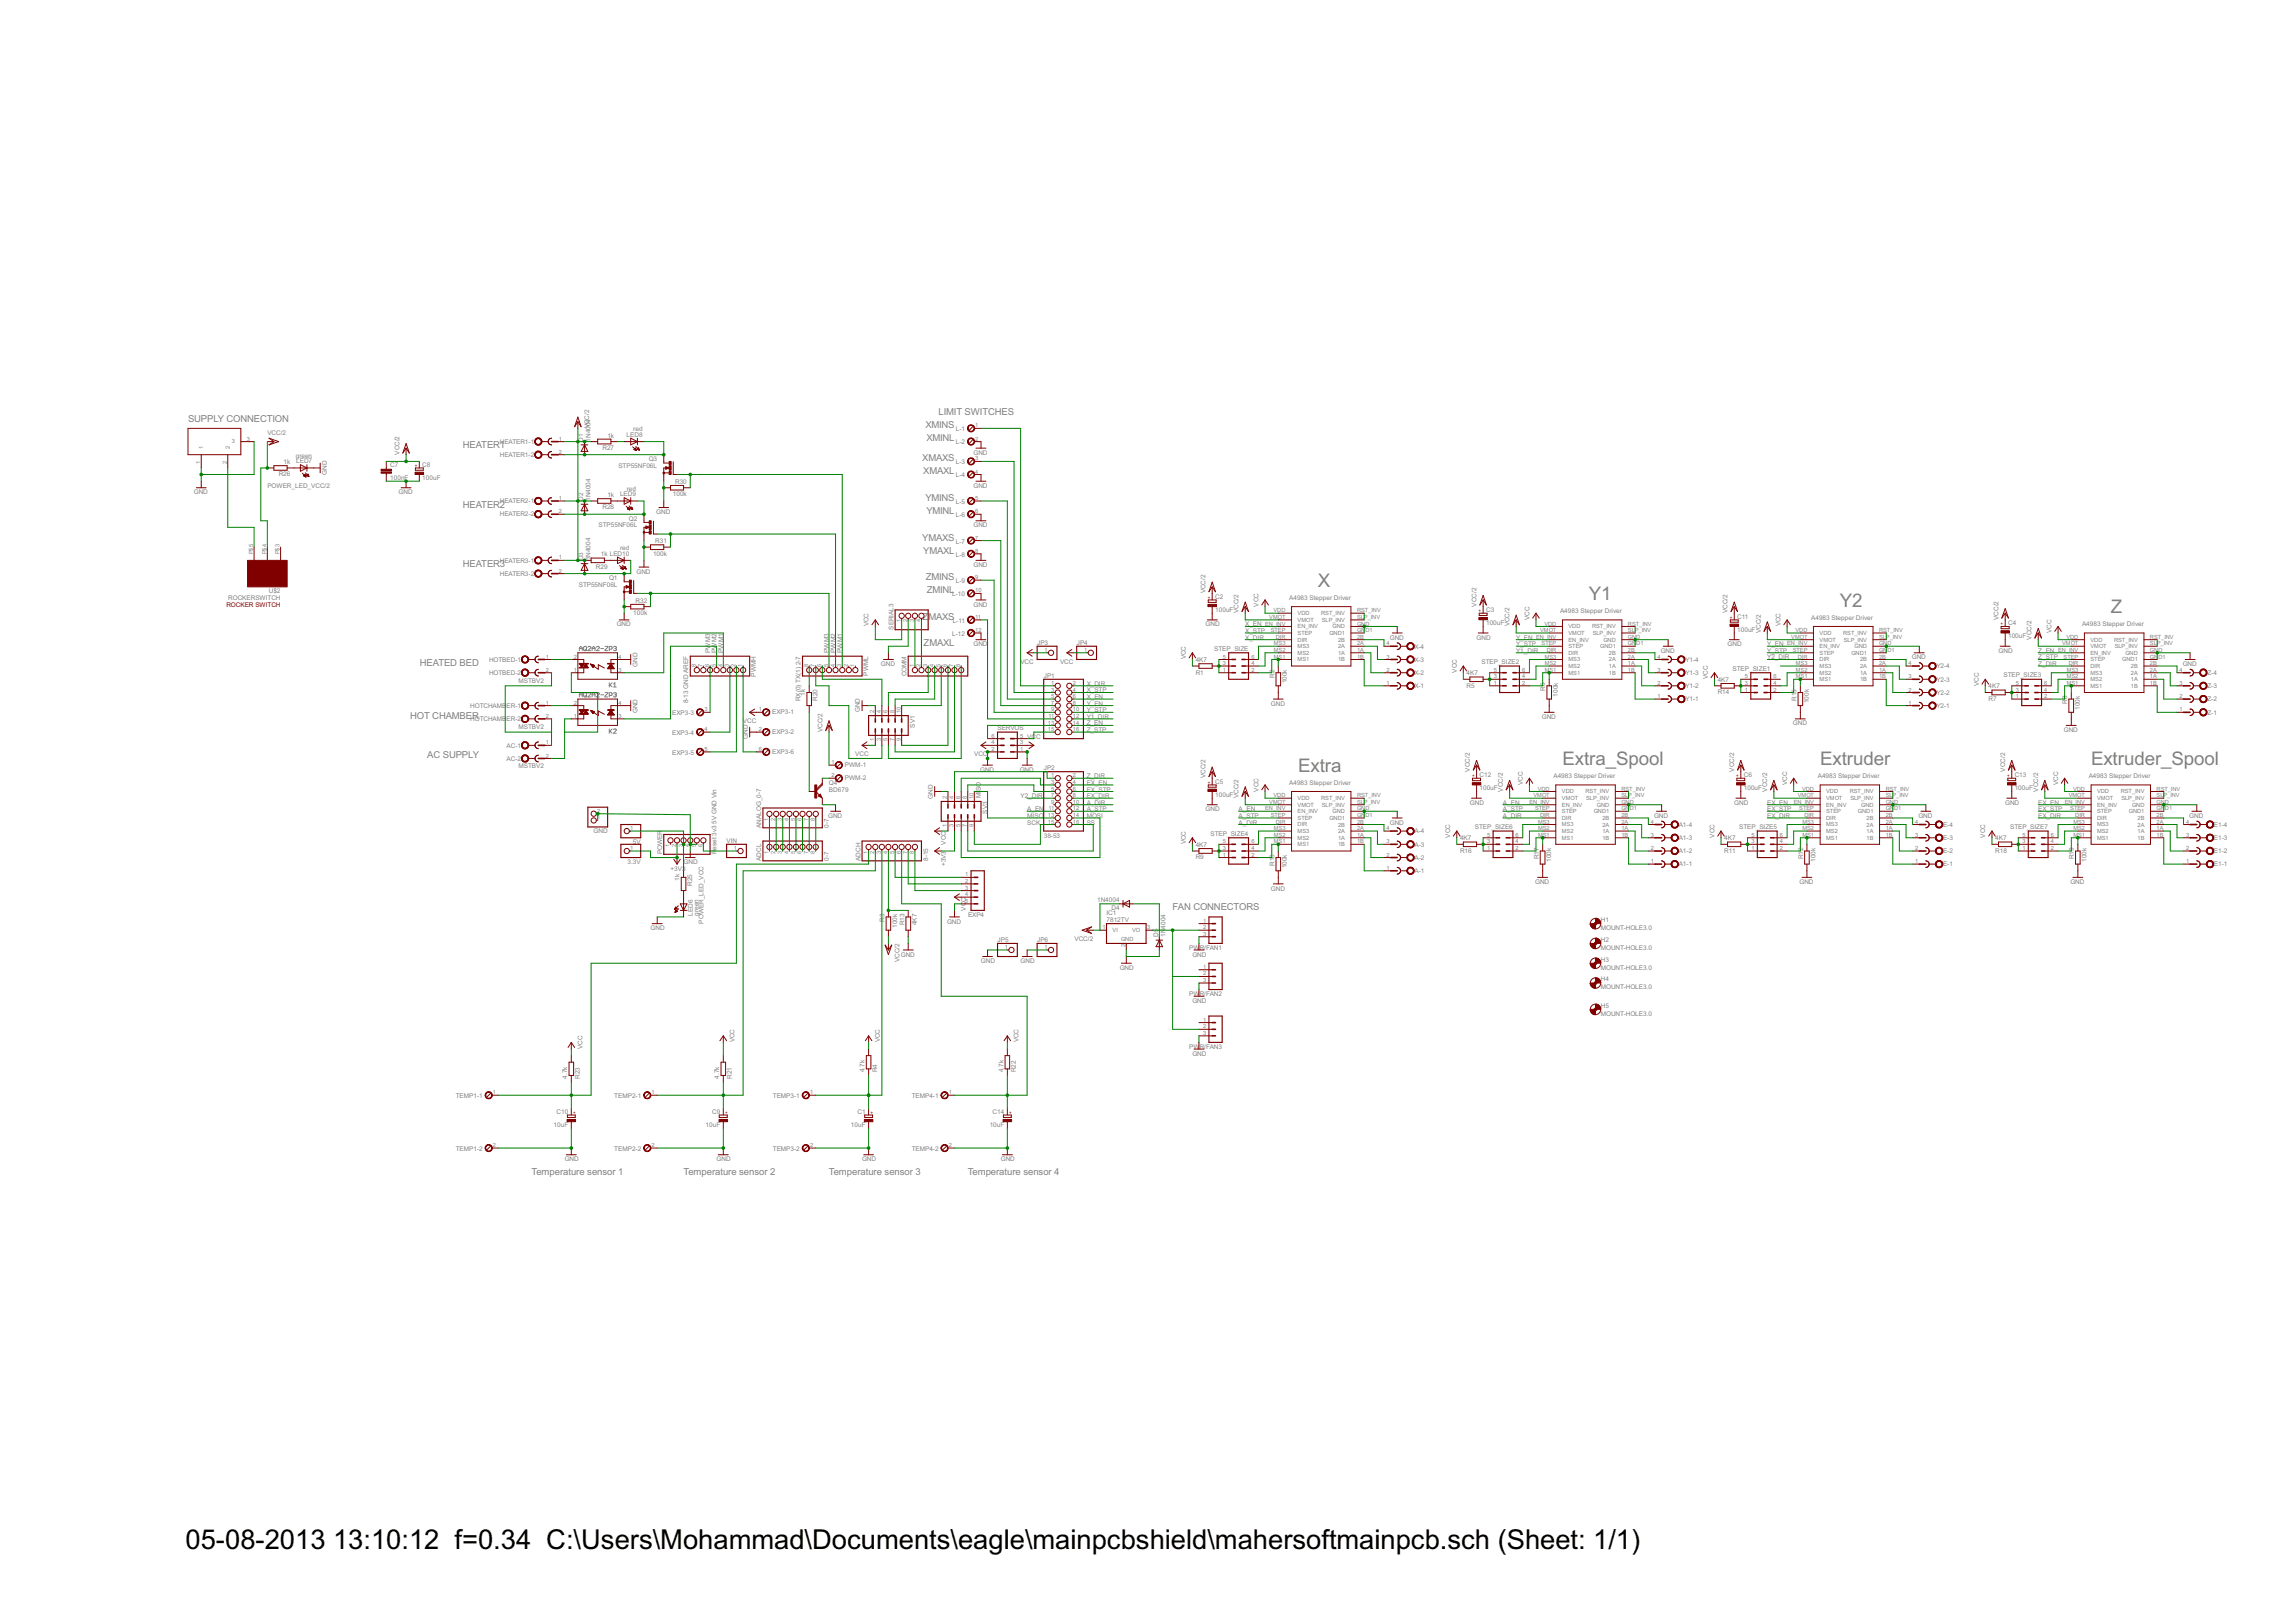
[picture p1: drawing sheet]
<svg xmlns="http://www.w3.org/2000/svg" width="297mm" height="210mm" viewBox="0 0 297 210" stroke-linecap="round" stroke-linejoin="round" font-family="sans-serif">
<defs><g id="words">
<g font-size="4">
<text x="24" y="200.4">05-08-2013</text>
<text x="43.1" y="200.4">13:10:12 f=0.34 C:\Users\Mohammad\Documents\eagle\mainpcbshield\mahersoftmainpcb.sch (Sheet: 1/1)</text>
</g>
<g font-size="2.7" fill="#808080">
<text x="170.5" y="75.9">X</text>
<text x="205.6" y="77.6">Y1</text>
<text x="238" y="78.5">Y2</text>
<text x="273.1" y="79.4">Z</text>
<text x="167.9" y="99.9">Extra</text>
<text x="202.1" y="99">Extra_Spool</text>
<text x="235.5" y="99">Extruder</text>
<text x="270.5" y="99">Extruder_Spool</text>
</g>
<g font-size="1.4" fill="#808080">
<text x="121.4" y="53.7">LIMIT SWITCHES</text>
<text x="24.3" y="54.6">SUPPLY CONNECTION</text>
<text x="59.9" y="58">HEATER1</text>
<text x="119.3" y="59.7">XMAXS</text>
<text x="119.7" y="55.4">XMINS</text>
<text x="119.8" y="57.1">XMINL</text>
<text x="59.9" y="65.7">HEATER2</text>
<text x="119.4" y="61.4">XMAXL</text>
<text x="119.7" y="64.8">YMINS</text>
<text x="119.3" y="69.9">YMAXS</text>
<text x="119.4" y="71.7">YMAXL</text>
<text x="119.8" y="66.5">YMINL</text>
<text x="59.9" y="73.4">HEATER3</text>
<text x="119.8" y="75.1">ZMINS</text>
<text x="119.9" y="76.8">ZMINL</text>
<text x="119.4" y="80.2">Z</text>
<text x="119.5" y="83.6">ZMAXL</text>
<text x="120.1" y="80.2">MAXS</text>
<text x="54.3" y="86.2">HEATED BED</text>
<text x="53.1" y="93">HOT CHAMBER</text>
<text x="55.3" y="98.1">AC SUPPLY</text>
<text x="151.7" y="117.8">FAN CONNECTORS</text>
<text x="68.8" y="152">Temperature sensor 1</text>
<text x="88.4" y="152">Temperature sensor 2</text>
<text x="107.2" y="152">Temperature sensor 3</text>
<text x="125.2" y="152">Temperature sensor 4</text>
</g>
<g font-size=".9" fill="#808080">
<text x="34.6" y="56.3">VCC/2</text>
<text x="38.3" y="59.2">green</text>
<text x="38.3" y="60">LED7</text>
<text x="51.7" y="58.8" transform="rotate(-90 51.7 58.8)">VCC/2</text>
<text x="64.7" y="57.4">HEATER1-1</text>
<text x="64.7" y="59.1">HEATER1-2</text>
<text x="75.5" y="57.1" transform="rotate(-90 75.5 57.1)">D1</text>
<text x="76.4" y="57.1" transform="rotate(-90 76.4 57.1)">1N40V0C4C/2</text>
<text x="77.9" y="58.2">R27</text>
<text x="78.6" y="56.6">1k</text>
<text x="81.1" y="56.5">LED8</text>
<text x="81.9" y="55.8">red</text>
<text x="83.9" y="59.7">Q3</text>
<text x="123.7" y="55.8">L-1</text>
<text x="123.7" y="57.5">L-2</text>
<text x="125.9" y="58.8">GND</text>
<text x="25.1" y="64">GND</text>
<text x="34.6" y="63.1">POWER_LED_VCC/2</text>
<text x="36.1" y="61.7">R26</text>
<text x="36.7" y="60">1k</text>
<text x="42.3" y="61.4" transform="rotate(-90 42.3 61.4)">GND</text>
<text x="50.5" y="62.1">100nF</text>
<text x="50.5" y="60.4">C7</text>
<text x="51.6" y="64">GND</text>
<text x="54.6" y="62.1">100uF</text>
<text x="54.6" y="60.4">C8</text>
<text x="64.7" y="65.1">HEATER2-1</text>
<text x="75.5" y="64.8" transform="rotate(-90 75.5 64.8)">D2</text>
<text x="76.4" y="64.8" transform="rotate(-90 76.4 64.8)">1N4004</text>
<text x="77.9" y="65.9">R28</text>
<text x="78.6" y="64.3">1k</text>
<text x="80" y="60.6">STP55NF06L</text>
<text x="80.2" y="64.2">LED9</text>
<text x="81.1" y="63.5">red</text>
<text x="87" y="64.2">100k</text>
<text x="87.3" y="62.6">R30</text>
<text x="123.7" y="60.1">L-3</text>
<text x="123.7" y="61.8">L-4</text>
<text x="123.7" y="65.2">L-5</text>
<text x="125.9" y="63.1">GND</text>
<text x="64.7" y="66.8">HEATER2-2</text>
<text x="77.4" y="68.2">STP55NF06L</text>
<text x="80.2" y="71.2">red</text>
<text x="81.4" y="67.4">Q2</text>
<text x="84.5" y="71.9">100k</text>
<text x="84.8" y="70.3">R31</text>
<text x="84.9" y="66.5">GND</text>
<text x="123.7" y="66.9">L-6</text>
<text x="123.7" y="70.3">L-7</text>
<text x="125.9" y="68.2">GND</text>
<text x="29.5" y="77.6">ROCKERSWITCH</text>
<text x="34.8" y="76.8">U$2</text>
<text x="64.7" y="72.8">HEATER3-1</text>
<text x="64.7" y="74.5">HEATER3-2</text>
<text x="74.9" y="75.9">STP55NF06L</text>
<text x="75.5" y="72.5" transform="rotate(-90 75.5 72.5)">D3</text>
<text x="76.4" y="72.5" transform="rotate(-90 76.4 72.5)">1N4004</text>
<text x="77.1" y="73.6">R29</text>
<text x="77.7" y="72">1k LED10</text>
<text x="78.8" y="75.1">Q1</text>
<text x="82.2" y="78">R32</text>
<text x="82.3" y="74.2">GND</text>
<text x="123.2" y="77.2">L-10</text>
<text x="123.7" y="72">L-8</text>
<text x="123.7" y="75.5">L-9</text>
<text x="125.9" y="73.4">GND</text>
<text x="156" y="76.8" transform="rotate(-90 156 76.8)">VCC/2</text>
<text x="157.2" y="77.5">C2</text>
<text x="166.8" y="77.6">A4983 Stepper Driver</text>
<text x="79.8" y="81.1">GND</text>
<text x="81.9" y="79.6">100k</text>
<text x="112.4" y="81.1" transform="rotate(-90 112.4 81.1)">VCC</text>
<text x="115.6" y="81.5" transform="rotate(-90 115.6 81.5)">SERIAL3</text>
<text x="123.2" y="82.3">L-12</text>
<text x="123.2" y="80.6">L-11</text>
<text x="125.9" y="78.5">GND</text>
<text x="125.9" y="83.6">GND</text>
<text x="134.2" y="83.4">JP3</text>
<text x="139.3" y="83.4">JP4</text>
<text x="156" y="81.1">GND</text>
<text x="157.2" y="79.2">100uF</text>
<text x="160.2" y="79.4" transform="rotate(-90 160.2 79.4)">VCC/2</text>
<text x="161.1" y="81.1">X_EN</text>
<text x="161.1" y="81.9">X_STP</text>
<text x="161.1" y="82.8">X_DIR</text>
<text x="162.8" y="78.5" transform="rotate(-90 162.8 78.5)">VCC</text>
<text x="179.8" y="82.8">GND</text>
<text x="183" y="83.9">X-4</text>
<text x="191" y="78.5" transform="rotate(-90 191 78.5)">VCC/2</text>
<text x="191" y="82.8">GND</text>
<text x="192.3" y="80.9">100uF</text>
<text x="192.3" y="79.2">C3</text>
<text x="195.3" y="81.1" transform="rotate(-90 195.3 81.1)">VCC/2</text>
<text x="196.2" y="82.8">Y_EN</text>
<text x="196.2" y="83.6">Y_STP</text>
<text x="197.9" y="80.2" transform="rotate(-90 197.9 80.2)">VCC</text>
<text x="201.8" y="79.4">A4983 Stepper Driver</text>
<text x="223.5" y="79.4" transform="rotate(-90 223.5 79.4)">VCC/2</text>
<text x="223.5" y="83.6">GND</text>
<text x="224.7" y="81.8">100uF</text>
<text x="224.7" y="80">C11</text>
<text x="227.8" y="81.9" transform="rotate(-90 227.8 81.9)">VCC/2</text>
<text x="228.6" y="83.6">Y_EN</text>
<text x="230.3" y="81.1" transform="rotate(-90 230.3 81.1)">VCC</text>
<text x="234.3" y="80.2">A4983 Stepper Driver</text>
<text x="258.6" y="80.2" transform="rotate(-90 258.6 80.2)">VCC/2</text>
<text x="259.8" y="82.6">100uF</text>
<text x="259.8" y="80.9">C4</text>
<text x="262.8" y="82.8" transform="rotate(-90 262.8 82.8)">VCC/2</text>
<text x="265.4" y="81.9" transform="rotate(-90 265.4 81.9)">VCC</text>
<text x="269.4" y="81.1">A4983 Stepper Driver</text>
<text x="63.3" y="85.6">HOTBED-1</text>
<text x="63.3" y="87.3">HOTBED-2</text>
<text x="67.1" y="88.3">MSTBV2</text>
<text x="82.5" y="86.3" transform="rotate(-90 82.5 86.3)">GND</text>
<text x="91.9" y="84.5" transform="rotate(-90 91.9 84.5)">PWM3</text>
<text x="92.7" y="84.5" transform="rotate(-90 92.7 84.5)">PWM2</text>
<text x="93.6" y="84.5" transform="rotate(-90 93.6 84.5)">PWM1</text>
<text x="97.8" y="87.6" transform="rotate(-90 97.8 87.6)">PWMH</text>
<text x="107.2" y="84.5" transform="rotate(-90 107.2 84.5)">PWM3</text>
<text x="108.1" y="84.5" transform="rotate(-90 108.1 84.5)">PWM2</text>
<text x="109" y="84.5" transform="rotate(-90 109 84.5)">PWM1</text>
<text x="112.3" y="87.4" transform="rotate(-90 112.3 87.4)">PWML</text>
<text x="114" y="86.2">GND</text>
<text x="117.3" y="87.5" transform="rotate(-90 117.3 87.5)">COMM</text>
<text x="132" y="85.9">VCC</text>
<text x="135" y="87.7">JP1</text>
<text x="137.1" y="85.9">VCC</text>
<text x="140.6" y="89.6">X_STP</text>
<text x="140.6" y="88.8">X_DIR</text>
<text x="153.4" y="85.3" transform="rotate(-90 153.4 85.3)">VCC</text>
<text x="154.7" y="85.7">4K7</text>
<text x="154.7" y="87.3">R1</text>
<text x="157.1" y="84.2">STEP_SIZE</text>
<text x="164.9" y="87.7" transform="rotate(-90 164.9 87.7)">R2</text>
<text x="166.5" y="88.4" transform="rotate(-90 166.5 88.4)">100k</text>
<text x="183" y="89.1">X-1</text>
<text x="183" y="87.3">X-2</text>
<text x="183" y="85.6">X-3</text>
<text x="188.5" y="87" transform="rotate(-90 188.5 87)">VCC</text>
<text x="189.7" y="87.4">4K7</text>
<text x="189.7" y="89">R5</text>
<text x="191.7" y="85.9">STEP_SIZE2</text>
<text x="196.2" y="84.5">Y1_DIR</text>
<text x="199.9" y="89.4" transform="rotate(-90 199.9 89.4)">R6</text>
<text x="214.8" y="84.5">GND</text>
<text x="218" y="89.1">Y1-2</text>
<text x="218" y="87.3">Y1-3</text>
<text x="218" y="85.6">Y1-4</text>
<text x="220.9" y="87.9" transform="rotate(-90 220.9 87.9)">VCC</text>
<text x="222.2" y="88.2">4K7</text>
<text x="222.2" y="89.9">R14</text>
<text x="224.2" y="86.8">STEP_SIZE1</text>
<text x="228.6" y="84.5">Y_STP</text>
<text x="228.6" y="85.3">Y2_DIR</text>
<text x="247.3" y="85.3">GND</text>
<text x="250.5" y="89.9">Y2-2</text>
<text x="250.5" y="88.2">Y2-3</text>
<text x="250.5" y="86.5">Y2-4</text>
<text x="256" y="88.8" transform="rotate(-90 256 88.8)">VCC</text>
<text x="257.3" y="89.1">4K7</text>
<text x="258.6" y="84.5">GND</text>
<text x="259.2" y="87.6">STEP_SIZE3</text>
<text x="263.7" y="84.5">Z_EN</text>
<text x="263.7" y="85.3">Z_STP</text>
<text x="263.7" y="86.2">Z_DIR</text>
<text x="282.4" y="86.2">GND</text>
<text x="285.6" y="89.1">Z-3</text>
<text x="285.6" y="87.3">Z-4</text>
<text x="60.8" y="91.6">HOTCHAMB</text>
<text x="60.8" y="93.3">HOTCHAMB</text>
<text x="65.5" y="91.6">ER-1</text>
<text x="65.5" y="93.3">ER-2</text>
<text x="67.1" y="94.3">MSTBV2</text>
<text x="82.5" y="92.3" transform="rotate(-90 82.5 92.3)">GND</text>
<text x="87" y="92.6">EXP3-3</text>
<text x="87" y="95.1">EXP3-4</text>
<text x="89" y="91" transform="rotate(-90 89 91)">8-13 GND AREF</text>
<text x="96.1" y="93.6">VCC</text>
<text x="96.7" y="95.6" transform="rotate(-90 96.7 95.6)">GND</text>
<text x="99.9" y="92.4">EXP3-1</text>
<text x="99.9" y="95">EXP3-2</text>
<text x="103.6" y="90.7" transform="rotate(-90 103.6 90.7)">RX(0) TX(1) 2-7</text>
<text x="104.2" y="90.1" transform="rotate(-90 104.2 90.1)">1k</text>
<text x="105.8" y="90.7" transform="rotate(-90 105.8 90.7)">R20</text>
<text x="106.4" y="94.7" transform="rotate(-90 106.4 94.7)">VCC/2</text>
<text x="111.3" y="92.2" transform="rotate(-90 111.3 92.2)">GND</text>
<text x="118.4" y="94.2" transform="rotate(-90 118.4 94.2)">SV1</text>
<text x="129" y="94.5">SERVOS</text>
<text x="140.6" y="90.5">X_EN</text>
<text x="140.6" y="91.3">Y_EN</text>
<text x="140.6" y="92.2">Y_STP</text>
<text x="140.6" y="93">Y1_DIR</text>
<text x="140.6" y="93.9">Z_EN</text>
<text x="140.6" y="94.7">Z_STP</text>
<text x="164.4" y="91.3">GND</text>
<text x="199.5" y="93">GND</text>
<text x="201.5" y="90.2" transform="rotate(-90 201.5 90.2)">100k</text>
<text x="218" y="90.8">Y1-1</text>
<text x="231.9" y="93.9">GND</text>
<text x="232.4" y="90.7" transform="rotate(-90 232.4 90.7)">R15</text>
<text x="234" y="91" transform="rotate(-90 234 91)">100k</text>
<text x="250.5" y="91.6">Y2-1</text>
<text x="257.3" y="90.7">R7</text>
<text x="267" y="94.7">GND</text>
<text x="267.5" y="91.1" transform="rotate(-90 267.5 91.1)">R8</text>
<text x="269.1" y="91.9" transform="rotate(-90 269.1 91.9)">100k</text>
<text x="285.6" y="92.5">Z-1</text>
<text x="285.6" y="90.8">Z-2</text>
<text x="65.5" y="96.7">AC-1</text>
<text x="65.5" y="98.5">AC-2</text>
<text x="67.1" y="99.4">MSTBV2</text>
<text x="87" y="97.7">EXP3-5</text>
<text x="99.9" y="97.5">EXP3-6</text>
<text x="107.2" y="101.6">Q4</text>
<text x="109.3" y="99.2">PWM-1</text>
<text x="109.3" y="100.9">PWM-2</text>
<text x="110.6" y="97.9">VCC</text>
<text x="126" y="97.9">VCC</text>
<text x="126.8" y="99.9">GND</text>
<text x="131.9" y="99.9">GND</text>
<text x="135" y="99.7">JP2</text>
<text x="140.6" y="100.7">Z_DIR</text>
<text x="140.6" y="101.6">EX_EN</text>
<text x="156" y="100.7" transform="rotate(-90 156 100.7)">VCC/2</text>
<text x="157.2" y="101.4">C5</text>
<text x="166.8" y="101.6">A4983 Stepper Driver</text>
<text x="190.2" y="99.9" transform="rotate(-90 190.2 99.9)">VCC/2</text>
<text x="191.4" y="100.6">C12</text>
<text x="197" y="101.6" transform="rotate(-90 197 101.6)">VCC</text>
<text x="201" y="100.7">A4983 Stepper Driver</text>
<text x="224.4" y="99.9" transform="rotate(-90 224.4 99.9)">VCC/2</text>
<text x="225.6" y="100.6">C6</text>
<text x="231.2" y="101.6" transform="rotate(-90 231.2 101.6)">VCC</text>
<text x="235.2" y="100.7">A4983 Stepper Driver</text>
<text x="259.4" y="99.9" transform="rotate(-90 259.4 99.9)">VCC/2</text>
<text x="260.7" y="100.6">C13</text>
<text x="266.2" y="101.6" transform="rotate(-90 266.2 101.6)">VCC</text>
<text x="270.2" y="100.7">A4983 Stepper Driver</text>
<text x="76.8" y="107.8">GND</text>
<text x="92.7" y="106.6" transform="rotate(-90 92.7 106.6)">5V GND Vin</text>
<text x="98.5" y="107.1" transform="rotate(-90 98.5 107.1)">ANALOG_0-7</text>
<text x="107.1" y="105.8">GND</text>
<text x="107.2" y="107.1" transform="rotate(-90 107.2 107.1)">0-7</text>
<text x="107.2" y="102.4">BD679</text>
<text x="120.7" y="103.4" transform="rotate(-90 120.7 103.4)">GND</text>
<text x="126.9" y="103.3" transform="rotate(-90 126.9 103.3)">MISO</text>
<text x="127.8" y="105.3" transform="rotate(-90 127.8 105.3)">SV3</text>
<text x="132" y="103.3">Y2_DIR</text>
<text x="132.9" y="105">A_EN</text>
<text x="132.9" y="106.7">SCK</text>
<text x="132.9" y="105.8">MISO</text>
<text x="140.6" y="102.4">EX_STP</text>
<text x="140.6" y="103.3">EX_DIR</text>
<text x="140.6" y="105">A_STP</text>
<text x="140.6" y="104.1">A_DIR</text>
<text x="140.6" y="106.7">SS</text>
<text x="140.6" y="105.8">MOSI</text>
<text x="156" y="105">GND</text>
<text x="157.2" y="103.1">100uF</text>
<text x="160.2" y="103.3" transform="rotate(-90 160.2 103.3)">VCC/2</text>
<text x="160.2" y="105">A_EN</text>
<text x="160.2" y="105.8">A_STP</text>
<text x="160.2" y="106.7">A_DIR</text>
<text x="162.8" y="102.4" transform="rotate(-90 162.8 102.4)">VCC</text>
<text x="179.8" y="106.7">GND</text>
<text x="183" y="107.9">A-4</text>
<text x="190.2" y="104.1">GND</text>
<text x="190.8" y="107.3">STEP_SIZE6</text>
<text x="191.4" y="102.3">100uF</text>
<text x="194.4" y="102.4" transform="rotate(-90 194.4 102.4)">VCC/2</text>
<text x="194.4" y="104.1">A_EN</text>
<text x="194.4" y="105">A_STP</text>
<text x="194.4" y="105.8">A_DIR</text>
<text x="214" y="105.8">GND</text>
<text x="217.2" y="107">A1-4</text>
<text x="224.4" y="104.1">GND</text>
<text x="225" y="107.3">STEP_SIZE5</text>
<text x="225.6" y="102.3">100uF</text>
<text x="228.6" y="102.4" transform="rotate(-90 228.6 102.4)">VCC/2</text>
<text x="228.6" y="104.1">EX_EN</text>
<text x="228.6" y="105">EX_STP</text>
<text x="228.6" y="105.8">EX_DIR</text>
<text x="248.2" y="105.8">GND</text>
<text x="251.4" y="107">E-4</text>
<text x="259.4" y="104.1">GND</text>
<text x="260.1" y="107.3">STEP_SIZE7</text>
<text x="260.7" y="102.3">100uF</text>
<text x="263.7" y="102.4" transform="rotate(-90 263.7 102.4)">VCC/2</text>
<text x="263.7" y="104.1">EX_EN</text>
<text x="263.7" y="105">EX_STP</text>
<text x="263.7" y="105.8">EX_DIR</text>
<text x="283.2" y="105.8">GND</text>
<text x="286.4" y="107">E1-4</text>
<text x="81.2" y="111.8">3.3V</text>
<text x="81.9" y="109.2">5V</text>
<text x="85.7" y="110.5" transform="rotate(-90 85.7 110.5)">POWER</text>
<text x="86.7" y="112.7">+3V3</text>
<text x="88.4" y="111.8">GND</text>
<text x="92.7" y="110.5" transform="rotate(-90 92.7 110.5)">R</text>
<text x="92.7" y="110" transform="rotate(-90 92.7 110)">eset 3v3</text>
<text x="94" y="109.1">VIN</text>
<text x="98.5" y="111.4" transform="rotate(-90 98.5 111.4)">ADCL</text>
<text x="107.2" y="111.4" transform="rotate(-90 107.2 111.4)">0-7</text>
<text x="111.3" y="111.4" transform="rotate(-90 111.3 111.4)">ADCH</text>
<text x="120.1" y="111.4" transform="rotate(-90 120.1 111.4)">8-15</text>
<text x="122.4" y="112.1" transform="rotate(-90 122.4 112.1)">+3V3</text>
<text x="122.4" y="109.3" transform="rotate(-90 122.4 109.3)">VCC</text>
<text x="135" y="108.4">38-53</text>
<text x="153.4" y="109.3" transform="rotate(-90 153.4 109.3)">VCC</text>
<text x="154.7" y="109.6">4K7</text>
<text x="154.7" y="111.2">R9</text>
<text x="156.6" y="108.2">STEP_SIZE4</text>
<text x="164.9" y="112.1" transform="rotate(-90 164.9 112.1)">R10</text>
<text x="166.5" y="112.4" transform="rotate(-90 166.5 112.4)">100k</text>
<text x="183" y="113">A-1</text>
<text x="183" y="111.3">A-2</text>
<text x="183" y="109.6">A-3</text>
<text x="187.6" y="108.4" transform="rotate(-90 187.6 108.4)">VCC</text>
<text x="188.9" y="108.7">4K7</text>
<text x="188.9" y="110.4">R16</text>
<text x="199.1" y="111.2" transform="rotate(-90 199.1 111.2)">R17</text>
<text x="200.7" y="111.5" transform="rotate(-90 200.7 111.5)">100k</text>
<text x="217.2" y="112.1">A1-1</text>
<text x="217.2" y="110.4">A1-2</text>
<text x="217.2" y="108.7">A1-3</text>
<text x="221.8" y="108.4" transform="rotate(-90 221.8 108.4)">VCC</text>
<text x="223.1" y="108.7">4K7</text>
<text x="223.1" y="110.4">R11</text>
<text x="233.3" y="111.2" transform="rotate(-90 233.3 111.2)">R12</text>
<text x="234.9" y="111.5" transform="rotate(-90 234.9 111.5)">100k</text>
<text x="251.4" y="112.1">E-1</text>
<text x="251.4" y="110.4">E-2</text>
<text x="251.4" y="108.7">E-3</text>
<text x="256.8" y="108.4" transform="rotate(-90 256.8 108.4)">VCC</text>
<text x="258.1" y="108.7">4K7</text>
<text x="258.1" y="110.4">R18</text>
<text x="268.3" y="111.2" transform="rotate(-90 268.3 111.2)">R19</text>
<text x="269.9" y="111.5" transform="rotate(-90 269.9 111.5)">100k</text>
<text x="286.4" y="112.1">E1-1</text>
<text x="286.4" y="110.4">E1-2</text>
<text x="286.4" y="108.7">E1-3</text>
<text x="87.9" y="114" transform="rotate(-90 87.9 114)">1k</text>
<text x="89.5" y="114.6" transform="rotate(-90 89.5 114.6)">R25</text>
<text x="89.6" y="118.5" transform="rotate(-90 89.6 118.5)">LED6</text>
<text x="90.4" y="118.5" transform="rotate(-90 90.4 118.5)">green</text>
<text x="91" y="119.5" transform="rotate(-90 91 119.5)">POWER_LED_VCC</text>
<text x="114.4" y="119.3" transform="rotate(-90 114.4 119.3)">R3</text>
<text x="117" y="119.8" transform="rotate(-90 117 119.8)">R13</text>
<text x="118.6" y="119.7" transform="rotate(-90 118.6 119.7)">4K7</text>
<text x="122.5" y="119.5">GND</text>
<text x="124.9" y="117.8" transform="rotate(-90 124.9 117.8)">VCC</text>
<text x="125.2" y="118.7">EXP4</text>
<text x="141.9" y="116.8">1N4004</text>
<text x="143.2" y="119.3">7812TV</text>
<text x="143.2" y="118.5">IC1</text>
<text x="143.8" y="117.7">D4</text>
<text x="164.4" y="115.2">GND</text>
<text x="198.6" y="114.4">GND</text>
<text x="207.1" y="119.3">H1</text>
<text x="232.8" y="114.4">GND</text>
<text x="267.8" y="114.4">GND</text>
<text x="84.2" y="120.4">GND</text>
<text x="116.1" y="120.1" transform="rotate(-90 116.1 120.1)">100k</text>
<text x="116.4" y="124.5" transform="rotate(-90 116.4 124.5)">VCC/2</text>
<text x="116.5" y="123.8">GND</text>
<text x="126.9" y="124.6">GND</text>
<text x="129" y="121.9">JP5</text>
<text x="132" y="124.6">GND</text>
<text x="134.2" y="121.9">JP6</text>
<text x="139" y="121.8">VCC/2</text>
<text x="144.9" y="125.5">GND</text>
<text x="149.8" y="121.2" transform="rotate(-90 149.8 121.2)">D5</text>
<text x="150.8" y="121.2" transform="rotate(-90 150.8 121.2)">1N4004</text>
<text x="153.9" y="122.9">PWR/FAN1</text>
<text x="154.3" y="123.8">GND</text>
<text x="207.1" y="120.3">MOUNT-HOLE3.0</text>
<text x="207.1" y="122.9">MOUNT-HOLE3.0</text>
<text x="207.1" y="125.5">MOUNT-HOLE3.0</text>
<text x="207.1" y="121.9">H2</text>
<text x="207.1" y="124.5">H3</text>
<text x="153.9" y="128.9">PWR/FAN2</text>
<text x="154.3" y="129.8">GND</text>
<text x="207.1" y="128">MOUNT-HOLE3.0</text>
<text x="207.1" y="131.5">MOUNT-HOLE3.0</text>
<text x="207.1" y="127">H4</text>
<text x="207.1" y="130.4">H5</text>
<text x="75.4" y="135.8" transform="rotate(-90 75.4 135.8)">VCC</text>
<text x="95" y="134.9" transform="rotate(-90 95 134.9)">VCC</text>
<text x="113.8" y="134.9" transform="rotate(-90 113.8 134.9)">VCC</text>
<text x="131.8" y="134.9" transform="rotate(-90 131.8 134.9)">VCC</text>
<text x="153.9" y="135.8">PWR/FAN3</text>
<text x="154.3" y="136.6">GND</text>
<text x="59" y="142.1">TEMP1-1</text>
<text x="73.4" y="139.6" transform="rotate(-90 73.4 139.6)">4.7k</text>
<text x="75" y="139.6" transform="rotate(-90 75 139.6)">R23</text>
<text x="79.5" y="142.1">TEMP2-1</text>
<text x="93.1" y="139.6" transform="rotate(-90 93.1 139.6)">4.7k</text>
<text x="94.7" y="139.6" transform="rotate(-90 94.7 139.6)">R21</text>
<text x="100" y="142.1">TEMP3-1</text>
<text x="111.9" y="138.7" transform="rotate(-90 111.9 138.7)">4.7k</text>
<text x="113.5" y="138.7" transform="rotate(-90 113.5 138.7)">R4</text>
<text x="117.9" y="142.1">TEMP4-1</text>
<text x="129.8" y="138.7" transform="rotate(-90 129.8 138.7)">4.7k</text>
<text x="131.4" y="138.7" transform="rotate(-90 131.4 138.7)">R22</text>
<text x="59" y="149">TEMP1-2</text>
<text x="71.6" y="145.8">10uF</text>
<text x="72" y="144.1">C10</text>
<text x="79.5" y="149">TEMP2-2</text>
<text x="91.3" y="145.8">10uF</text>
<text x="92.1" y="144.1">C9</text>
<text x="100" y="149">TEMP3-2</text>
<text x="110.1" y="145.8">10uF</text>
<text x="110.9" y="144.1">C1</text>
<text x="117.9" y="149">TEMP4-2</text>
<text x="128" y="145.8">10uF</text>
<text x="128.4" y="144.1">C14</text>
<text x="73.1" y="150.3">GND</text>
<text x="92.7" y="150.3">GND</text>
<text x="111.5" y="150.3">GND</text>
<text x="129.5" y="150.3">GND</text>
</g>
<text font-size=".9" fill="#800000" x="29.3" y="78.5">ROCKER SWITCH</text>
<g font-size=".8" fill="#808080">
<text x="26.3" y="58.1" transform="rotate(-90 26.3 58.1)">1</text>
<text x="29.7" y="58.1" transform="rotate(-90 29.7 58.1)">2</text>
<text x="30" y="57.4">3</text>
<text x="32" y="57">3</text>
<text x="72.3" y="57">1</text>
<text x="72.3" y="58.7">2</text>
<text x="126.2" y="55.3">1</text>
<text x="126.2" y="57">2</text>
<text x="126.2" y="59.6">3</text>
<text x="25.9" y="60" transform="rotate(-90 25.9 60)">1</text>
<text x="29.3" y="60" transform="rotate(-90 29.3 60)">2</text>
<text x="72.3" y="64.7">1</text>
<text x="126.2" y="61.3">4</text>
<text x="126.2" y="64.7">5</text>
<text x="32.8" y="71.7" transform="rotate(-90 32.8 71.7)">P$5</text>
<text x="34.5" y="71.7" transform="rotate(-90 34.5 71.7)">P$4</text>
<text x="36.2" y="71.7" transform="rotate(-90 36.2 71.7)">P$3</text>
<text x="72.3" y="66.4">2</text>
<text x="126.2" y="66.4">6</text>
<text x="126.2" y="69.8">7</text>
<text x="126.2" y="71.5">8</text>
<text x="72.3" y="72.4">1</text>
<text x="72.3" y="74.1">2</text>
<text x="126.2" y="75">9</text>
<text x="126.2" y="76.7">10</text>
<text x="116.5" y="80.5" transform="rotate(-90 116.5 80.5)">1</text>
<text x="117.4" y="80.5" transform="rotate(-90 117.4 80.5)">2</text>
<text x="118.2" y="80.5" transform="rotate(-90 118.2 80.5)">3</text>
<text x="119.1" y="80.5" transform="rotate(-90 119.1 80.5)">4</text>
<text x="126.2" y="80.1">11</text>
<text x="126.2" y="81.8">12</text>
<text x="163.7" y="80.9">EN_INV</text>
<text x="164.2" y="80.1">VMOT</text>
<text x="164.4" y="81.8">STEP</text>
<text x="164.8" y="79.2">VDD</text>
<text x="164.8" y="83.5">MS3</text>
<text x="165.1" y="82.7">DIR</text>
<text x="167.9" y="81.3">EN_INV</text>
<text x="167.9" y="83.9">MS3</text>
<text x="167.9" y="82.2">STEP</text>
<text x="167.9" y="83">DIR</text>
<text x="167.9" y="80.5">VMOT</text>
<text x="167.9" y="79.6">VDD</text>
<text x="170.9" y="79.6">RST_INV</text>
<text x="171" y="80.5">SLP_INV</text>
<text x="172" y="82.2">GND1</text>
<text x="172.4" y="81.3">GND</text>
<text x="173.1" y="83">2B</text>
<text x="173.1" y="83.9">2A</text>
<text x="175.6" y="79.2">RST_INV</text>
<text x="175.6" y="80.1">SLP_INV</text>
<text x="175.6" y="80.9">GND</text>
<text x="175.6" y="82.7">2B</text>
<text x="175.6" y="83.5">2A</text>
<text x="175.6" y="81.8">GND1</text>
<text x="179.4" y="83.5">4</text>
<text x="198.7" y="82.7">EN_INV</text>
<text x="199.3" y="81.8">VMOT</text>
<text x="199.4" y="83.5">STEP</text>
<text x="199.8" y="80.9">VDD</text>
<text x="202.9" y="83">EN_INV</text>
<text x="202.9" y="83.9">STEP</text>
<text x="202.9" y="82.2">VMOT</text>
<text x="202.9" y="81.3">VDD</text>
<text x="206" y="81.3">RST_INV</text>
<text x="206.1" y="82.2">SLP_INV</text>
<text x="207" y="83.9">GND1</text>
<text x="207.4" y="83">GND</text>
<text x="210.6" y="80.9">RST_INV</text>
<text x="210.6" y="81.8">SLP_INV</text>
<text x="210.6" y="82.7">GND</text>
<text x="210.6" y="83.5">GND1</text>
<text x="231.2" y="83.5">EN_INV</text>
<text x="231.7" y="82.7">VMOT</text>
<text x="232.3" y="81.8">VDD</text>
<text x="235.4" y="83.9">EN_INV</text>
<text x="235.4" y="83">VMOT</text>
<text x="235.4" y="82.2">VDD</text>
<text x="238.5" y="82.2">RST_INV</text>
<text x="238.5" y="83">SLP_INV</text>
<text x="239.9" y="83.9">GND</text>
<text x="243.1" y="81.8">RST_INV</text>
<text x="243.1" y="82.7">SLP_INV</text>
<text x="243.1" y="83.5">GND</text>
<text x="266.8" y="83.5">VMOT</text>
<text x="267.3" y="82.7">VDD</text>
<text x="270.5" y="83.9">VMOT</text>
<text x="270.5" y="83">VDD</text>
<text x="273.5" y="83">RST_INV</text>
<text x="273.6" y="83.9">SLP_INV</text>
<text x="278.1" y="82.7">RST_INV</text>
<text x="278.1" y="83.5">SLP_INV</text>
<text x="70.6" y="85.2">1</text>
<text x="70.6" y="86.9">2</text>
<text x="74.2" y="86.9">1</text>
<text x="74.2" y="85.2">2</text>
<text x="80" y="86.9">3</text>
<text x="80" y="85.2">4</text>
<text x="90" y="86.3" transform="rotate(-90 90 86.3)">8</text>
<text x="90.9" y="86.3" transform="rotate(-90 90.9 86.3)">7</text>
<text x="91.7" y="86.3" transform="rotate(-90 91.7 86.3)">6</text>
<text x="92.6" y="86.3" transform="rotate(-90 92.6 86.3)">5</text>
<text x="93.5" y="86.3" transform="rotate(-90 93.5 86.3)">4</text>
<text x="94.3" y="86.3" transform="rotate(-90 94.3 86.3)">3</text>
<text x="95.2" y="86.3" transform="rotate(-90 95.2 86.3)">2</text>
<text x="96" y="86.3" transform="rotate(-90 96 86.3)">1</text>
<text x="104.6" y="86.3" transform="rotate(-90 104.6 86.3)">8</text>
<text x="105.4" y="86.3" transform="rotate(-90 105.4 86.3)">7</text>
<text x="106.3" y="86.3" transform="rotate(-90 106.3 86.3)">6</text>
<text x="107.1" y="86.3" transform="rotate(-90 107.1 86.3)">5</text>
<text x="108" y="86.3" transform="rotate(-90 108 86.3)">4</text>
<text x="108.8" y="86.3" transform="rotate(-90 108.8 86.3)">3</text>
<text x="109.7" y="86.3" transform="rotate(-90 109.7 86.3)">2</text>
<text x="110.5" y="86.3" transform="rotate(-90 110.5 86.3)">1</text>
<text x="118.2" y="86.3" transform="rotate(-90 118.2 86.3)">1</text>
<text x="119.1" y="86.3" transform="rotate(-90 119.1 86.3)">2</text>
<text x="120" y="86.3" transform="rotate(-90 120 86.3)">3</text>
<text x="120.8" y="86.3" transform="rotate(-90 120.8 86.3)">4</text>
<text x="121.7" y="86.3" transform="rotate(-90 121.7 86.3)">5</text>
<text x="122.5" y="86.3" transform="rotate(-90 122.5 86.3)">6</text>
<text x="123.4" y="86.3" transform="rotate(-90 123.4 86.3)">7</text>
<text x="124.2" y="86.3" transform="rotate(-90 124.2 86.3)">8</text>
<text x="135.1" y="84.4">1</text>
<text x="136" y="88.6">1</text>
<text x="136" y="89.5">3</text>
<text x="138.8" y="88.6">2</text>
<text x="138.8" y="89.5">4</text>
<text x="140.3" y="84.4">1</text>
<text x="158.2" y="86.9">1</text>
<text x="158.2" y="86.1">3</text>
<text x="158.2" y="85.2">5</text>
<text x="161.9" y="86.9">2</text>
<text x="161.9" y="86.1">4</text>
<text x="161.9" y="85.2">6</text>
<text x="164.8" y="85.2">MS1</text>
<text x="164.8" y="84.4">MS2</text>
<text x="167.9" y="85.6">MS1</text>
<text x="167.9" y="84.7">MS2</text>
<text x="173.1" y="84.7">1A</text>
<text x="173.1" y="85.6">1B</text>
<text x="175.6" y="84.4">1A</text>
<text x="175.6" y="85.2">1B</text>
<text x="179.4" y="88.6">1</text>
<text x="179.4" y="86.9">2</text>
<text x="179.4" y="85.2">3</text>
<text x="193.3" y="88.6">1</text>
<text x="193.3" y="87.8">3</text>
<text x="193.3" y="86.9">5</text>
<text x="196.9" y="88.6">2</text>
<text x="196.9" y="87.8">4</text>
<text x="196.9" y="86.9">6</text>
<text x="199.8" y="86.9">MS1</text>
<text x="199.8" y="86.1">MS2</text>
<text x="199.8" y="85.2">MS3</text>
<text x="200.1" y="84.4">DIR</text>
<text x="202.9" y="87.3">MS1</text>
<text x="202.9" y="86.4">MS2</text>
<text x="202.9" y="85.6">MS3</text>
<text x="202.9" y="84.7">DIR</text>
<text x="208.2" y="84.7">2B</text>
<text x="208.2" y="85.6">2A</text>
<text x="208.2" y="86.5">1A</text>
<text x="208.2" y="87.3">1B</text>
<text x="210.6" y="84.4">2B</text>
<text x="210.6" y="85.2">2A</text>
<text x="210.6" y="86.1">1A</text>
<text x="210.6" y="86.9">1B</text>
<text x="214.4" y="88.6">2</text>
<text x="214.4" y="86.9">3</text>
<text x="214.4" y="85.2">4</text>
<text x="225.7" y="89.5">1</text>
<text x="225.7" y="88.6">3</text>
<text x="225.7" y="87.8">5</text>
<text x="229.4" y="89.5">2</text>
<text x="229.4" y="88.6">4</text>
<text x="229.4" y="87.8">6</text>
<text x="231.9" y="84.4">STEP</text>
<text x="232.3" y="87.8">MS1</text>
<text x="232.3" y="86.9">MS2</text>
<text x="232.3" y="86.1">MS3</text>
<text x="232.6" y="85.2">DIR</text>
<text x="235.4" y="88.2">MS1</text>
<text x="235.4" y="87.3">MS2</text>
<text x="235.4" y="86.4">MS3</text>
<text x="235.4" y="84.7">STEP</text>
<text x="235.4" y="85.6">DIR</text>
<text x="239.5" y="84.7">GND1</text>
<text x="240.6" y="85.6">2B</text>
<text x="240.6" y="86.5">2A</text>
<text x="240.6" y="87.3">1A</text>
<text x="240.6" y="88.2">1B</text>
<text x="243.1" y="85.2">2B</text>
<text x="243.1" y="86.1">2A</text>
<text x="243.1" y="86.9">1A</text>
<text x="243.1" y="87.8">1B</text>
<text x="243.1" y="84.4">GND1</text>
<text x="246.9" y="89.5">2</text>
<text x="246.9" y="87.8">3</text>
<text x="246.9" y="86.1">4</text>
<text x="260.8" y="89.5">3</text>
<text x="260.8" y="88.6">5</text>
<text x="264.5" y="89.5">4</text>
<text x="264.5" y="88.6">6</text>
<text x="266.3" y="84.4">EN_INV</text>
<text x="267" y="85.2">STEP</text>
<text x="267.4" y="88.6">MS1</text>
<text x="267.4" y="87.8">MS2</text>
<text x="267.4" y="86.9">MS3</text>
<text x="267.6" y="86.1">DIR</text>
<text x="270.5" y="84.7">EN_INV</text>
<text x="270.5" y="89">MS1</text>
<text x="270.5" y="88.2">MS2</text>
<text x="270.5" y="87.3">MS3</text>
<text x="270.5" y="85.6">STEP</text>
<text x="270.5" y="86.4">DIR</text>
<text x="274.6" y="85.6">GND1</text>
<text x="275" y="84.7">GND</text>
<text x="275.7" y="86.5">2B</text>
<text x="275.7" y="87.3">2A</text>
<text x="275.7" y="88.2">1A</text>
<text x="275.7" y="89">1B</text>
<text x="278.1" y="84.4">GND</text>
<text x="278.1" y="86.1">2B</text>
<text x="278.1" y="86.9">2A</text>
<text x="278.1" y="87.8">1A</text>
<text x="278.1" y="88.6">1B</text>
<text x="278.1" y="85.2">GND1</text>
<text x="282" y="88.6">3</text>
<text x="282" y="86.9">4</text>
<text x="70.6" y="91.2">1</text>
<text x="70.6" y="92.9">2</text>
<text x="74.2" y="92.9">1</text>
<text x="74.2" y="91.2">2</text>
<text x="80" y="92.9">3</text>
<text x="80" y="91.2">4</text>
<text x="91.1" y="92.1">3</text>
<text x="91.1" y="94.6">4</text>
<text x="98.2" y="92.1">1</text>
<text x="98.2" y="94.6">2</text>
<text x="113.1" y="95.9" transform="rotate(-90 113.1 95.9)">1</text>
<text x="113.1" y="92.2" transform="rotate(-90 113.1 92.2)">2</text>
<text x="114" y="95.9" transform="rotate(-90 114 95.9)">3</text>
<text x="114" y="92.2" transform="rotate(-90 114 92.2)">4</text>
<text x="114.8" y="95.9" transform="rotate(-90 114.8 95.9)">5</text>
<text x="114.8" y="92.2" transform="rotate(-90 114.8 92.2)">6</text>
<text x="115.7" y="95.9" transform="rotate(-90 115.7 95.9)">7</text>
<text x="115.7" y="92.2" transform="rotate(-90 115.7 92.2)">8</text>
<text x="116.5" y="95.9" transform="rotate(-90 116.5 95.9)">9</text>
<text x="116.5" y="92.2" transform="rotate(-90 116.5 92.2)">10</text>
<text x="128.3" y="95.5">6</text>
<text x="132" y="95.5">5 VCC</text>
<text x="135.6" y="93.8">13</text>
<text x="135.6" y="94.6">15</text>
<text x="135.6" y="92.9">11</text>
<text x="136" y="90.3">5</text>
<text x="136" y="91.2">7</text>
<text x="136" y="92.1">9</text>
<text x="138.8" y="90.3">6</text>
<text x="138.8" y="91.2">8</text>
<text x="138.8" y="92.1">10</text>
<text x="138.8" y="92.9">12</text>
<text x="138.8" y="93.8">14</text>
<text x="138.8" y="94.6">16</text>
<text x="214.4" y="90.3">1</text>
<text x="246.9" y="91.2">1</text>
<text x="260.8" y="90.3">1</text>
<text x="264.5" y="90.3">2</text>
<text x="282" y="92.1">1</text>
<text x="282" y="90.3">2</text>
<text x="70.6" y="96.3">1</text>
<text x="70.6" y="98">2</text>
<text x="91.1" y="97.2">5</text>
<text x="98.2" y="97.2">6</text>
<text x="107.6" y="98.9">1</text>
<text x="107.6" y="100.6">2</text>
<text x="128.3" y="97.2">2</text>
<text x="128.3" y="96.3">4</text>
<text x="132" y="97.2">1</text>
<text x="132" y="96.3">3</text>
<text x="136" y="100.6">1</text>
<text x="136" y="101.5">3</text>
<text x="138.8" y="100.6">2</text>
<text x="138.8" y="101.5">4</text>
<text x="77.3" y="106">1</text>
<text x="77.3" y="105.2">2</text>
<text x="81.5" y="107.4">1</text>
<text x="99.4" y="106.2" transform="rotate(-90 99.4 106.2)">1</text>
<text x="100.3" y="106.2" transform="rotate(-90 100.3 106.2)">2</text>
<text x="101.1" y="106.2" transform="rotate(-90 101.1 106.2)">3</text>
<text x="102" y="106.2" transform="rotate(-90 102 106.2)">4</text>
<text x="102.9" y="106.2" transform="rotate(-90 102.9 106.2)">5</text>
<text x="103.7" y="106.2" transform="rotate(-90 103.7 106.2)">6</text>
<text x="104.6" y="106.2" transform="rotate(-90 104.6 106.2)">7</text>
<text x="105.4" y="106.2" transform="rotate(-90 105.4 106.2)">8</text>
<text x="122.5" y="107" transform="rotate(-90 122.5 107)">1</text>
<text x="122.5" y="103.4" transform="rotate(-90 122.5 103.4)">2</text>
<text x="123.4" y="107" transform="rotate(-90 123.4 107)">3</text>
<text x="123.4" y="103.4" transform="rotate(-90 123.4 103.4)">4</text>
<text x="124.2" y="107" transform="rotate(-90 124.2 107)">5</text>
<text x="124.2" y="103.4" transform="rotate(-90 124.2 103.4)">6</text>
<text x="125.1" y="107" transform="rotate(-90 125.1 107)">7</text>
<text x="125.1" y="103.4" transform="rotate(-90 125.1 103.4)">8</text>
<text x="125.9" y="107" transform="rotate(-90 125.9 107)">9</text>
<text x="125.9" y="103.4" transform="rotate(-90 125.9 103.4)">10</text>
<text x="135.6" y="105.7">13</text>
<text x="135.6" y="106.6">15</text>
<text x="135.6" y="104.9">11</text>
<text x="136" y="102.3">5</text>
<text x="136" y="103.2">7</text>
<text x="136" y="104">9</text>
<text x="138.8" y="102.3">6</text>
<text x="138.8" y="103.2">8</text>
<text x="138.8" y="104">10</text>
<text x="138.8" y="104.9">12</text>
<text x="138.8" y="105.7">14</text>
<text x="138.8" y="106.6">16</text>
<text x="163.7" y="104.9">EN_INV</text>
<text x="164.2" y="104">VMOT</text>
<text x="164.4" y="105.7">STEP</text>
<text x="164.8" y="103.2">VDD</text>
<text x="164.8" y="107.4">MS3</text>
<text x="165.1" y="106.6">DIR</text>
<text x="167.9" y="105.2">EN_INV</text>
<text x="167.9" y="107.8">MS3</text>
<text x="167.9" y="106.1">STEP</text>
<text x="167.9" y="107">DIR</text>
<text x="167.9" y="104.4">VMOT</text>
<text x="167.9" y="103.5">VDD</text>
<text x="170.9" y="103.5">RST_INV</text>
<text x="171" y="104.4">SLP_INV</text>
<text x="172" y="106.1">GND1</text>
<text x="172.4" y="105.2">GND</text>
<text x="173.1" y="107">2B</text>
<text x="173.1" y="107.8">2A</text>
<text x="175.6" y="103.2">RST_INV</text>
<text x="175.6" y="104">SLP_INV</text>
<text x="175.6" y="104.9">GND</text>
<text x="175.6" y="106.6">2B</text>
<text x="175.6" y="107.4">2A</text>
<text x="175.6" y="105.7">GND1</text>
<text x="179.4" y="107.4">4</text>
<text x="197.9" y="104">EN_INV</text>
<text x="198.4" y="103.2">VMOT</text>
<text x="198.6" y="104.9">STEP</text>
<text x="198.9" y="102.3">VDD</text>
<text x="199" y="107.4">MS2</text>
<text x="199" y="106.6">MS3</text>
<text x="199.2" y="105.7">DIR</text>
<text x="202.1" y="104.4">EN_INV</text>
<text x="202.1" y="107.8">MS2</text>
<text x="202.1" y="107">MS3</text>
<text x="202.1" y="105.2">STEP</text>
<text x="202.1" y="106.1">DIR</text>
<text x="202.1" y="103.5">VMOT</text>
<text x="202.1" y="102.7">VDD</text>
<text x="205.1" y="102.7">RST_INV</text>
<text x="205.2" y="103.5">SLP_INV</text>
<text x="206.2" y="105.2">GND1</text>
<text x="206.6" y="104.4">GND</text>
<text x="207.3" y="106.1">2B</text>
<text x="207.3" y="107">2A</text>
<text x="207.3" y="107.8">1A</text>
<text x="209.8" y="102.3">RST_INV</text>
<text x="209.8" y="103.2">SLP_INV</text>
<text x="209.8" y="104">GND</text>
<text x="209.8" y="105.7">2B</text>
<text x="209.8" y="106.6">2A</text>
<text x="209.8" y="107.4">1A</text>
<text x="209.8" y="104.9">GND1</text>
<text x="213.6" y="106.6">4</text>
<text x="232.1" y="104">EN_INV</text>
<text x="232.6" y="103.2">VMOT</text>
<text x="232.8" y="104.9">STEP</text>
<text x="233.1" y="102.3">VDD</text>
<text x="233.2" y="107.4">MS2</text>
<text x="233.2" y="106.6">MS3</text>
<text x="233.4" y="105.7">DIR</text>
<text x="236.3" y="104.4">EN_INV</text>
<text x="236.3" y="107.8">MS2</text>
<text x="236.3" y="107">MS3</text>
<text x="236.3" y="105.2">STEP</text>
<text x="236.3" y="106.1">DIR</text>
<text x="236.3" y="103.5">VMOT</text>
<text x="236.3" y="102.7">VDD</text>
<text x="239.3" y="102.7">RST_INV</text>
<text x="239.4" y="103.5">SLP_INV</text>
<text x="240.4" y="105.2">GND1</text>
<text x="240.8" y="104.4">GND</text>
<text x="241.5" y="106.1">2B</text>
<text x="241.5" y="107">2A</text>
<text x="241.5" y="107.8">1A</text>
<text x="244" y="102.3">RST_INV</text>
<text x="244" y="103.2">SLP_INV</text>
<text x="244" y="104">GND</text>
<text x="244" y="105.7">2B</text>
<text x="244" y="106.6">2A</text>
<text x="244" y="107.4">1A</text>
<text x="244" y="104.9">GND1</text>
<text x="247.8" y="106.6">4</text>
<text x="267.1" y="104">EN_INV</text>
<text x="267.6" y="103.2">VMOT</text>
<text x="267.8" y="104.9">STEP</text>
<text x="268.2" y="102.3">VDD</text>
<text x="268.2" y="107.4">MS2</text>
<text x="268.2" y="106.6">MS3</text>
<text x="268.5" y="105.7">DIR</text>
<text x="271.3" y="104.4">EN_INV</text>
<text x="271.3" y="107.8">MS2</text>
<text x="271.3" y="107">MS3</text>
<text x="271.3" y="105.2">STEP</text>
<text x="271.3" y="106.1">DIR</text>
<text x="271.3" y="103.5">VMOT</text>
<text x="271.3" y="102.7">VDD</text>
<text x="274.4" y="102.7">RST_INV</text>
<text x="274.4" y="103.5">SLP_INV</text>
<text x="275.4" y="105.2">GND1</text>
<text x="275.8" y="104.4">GND</text>
<text x="276.5" y="106.1">2B</text>
<text x="276.5" y="107">2A</text>
<text x="276.5" y="107.8">1A</text>
<text x="279" y="102.3">RST_INV</text>
<text x="279" y="103.2">SLP_INV</text>
<text x="279" y="104">GND</text>
<text x="279" y="105.7">2B</text>
<text x="279" y="106.6">2A</text>
<text x="279" y="107.4">1A</text>
<text x="279" y="104.9">GND1</text>
<text x="282.8" y="106.6">4</text>
<text x="81.5" y="110">1</text>
<text x="86.6" y="109.6" transform="rotate(-90 86.6 109.6)">1</text>
<text x="87.5" y="109.6" transform="rotate(-90 87.5 109.6)">2</text>
<text x="88.3" y="109.6" transform="rotate(-90 88.3 109.6)">3</text>
<text x="89.2" y="109.6" transform="rotate(-90 89.2 109.6)">4</text>
<text x="90" y="109.6" transform="rotate(-90 90 109.6)">5</text>
<text x="90.9" y="109.6" transform="rotate(-90 90.9 109.6)">6</text>
<text x="94.9" y="110">1</text>
<text x="99.4" y="110.5" transform="rotate(-90 99.4 110.5)">1</text>
<text x="100.3" y="110.5" transform="rotate(-90 100.3 110.5)">2</text>
<text x="101.1" y="110.5" transform="rotate(-90 101.1 110.5)">3</text>
<text x="102" y="110.5" transform="rotate(-90 102 110.5)">4</text>
<text x="102.9" y="110.5" transform="rotate(-90 102.9 110.5)">5</text>
<text x="103.7" y="110.5" transform="rotate(-90 103.7 110.5)">6</text>
<text x="104.6" y="110.5" transform="rotate(-90 104.6 110.5)">7</text>
<text x="105.4" y="110.5" transform="rotate(-90 105.4 110.5)">8</text>
<text x="112.3" y="110.5" transform="rotate(-90 112.3 110.5)">1</text>
<text x="113.1" y="110.5" transform="rotate(-90 113.1 110.5)">2</text>
<text x="114" y="110.5" transform="rotate(-90 114 110.5)">3</text>
<text x="114.8" y="110.5" transform="rotate(-90 114.8 110.5)">4</text>
<text x="115.7" y="110.5" transform="rotate(-90 115.7 110.5)">5</text>
<text x="116.5" y="110.5" transform="rotate(-90 116.5 110.5)">6</text>
<text x="117.4" y="110.5" transform="rotate(-90 117.4 110.5)">7</text>
<text x="118.2" y="110.5" transform="rotate(-90 118.2 110.5)">8</text>
<text x="124.9" y="113.4">1</text>
<text x="158.2" y="110.9">1</text>
<text x="158.2" y="110">3</text>
<text x="158.2" y="109.1">5</text>
<text x="161.9" y="110.9">2</text>
<text x="161.9" y="110">4</text>
<text x="161.9" y="109.1">6</text>
<text x="164.8" y="109.1">MS1</text>
<text x="164.8" y="108.3">MS2</text>
<text x="167.9" y="109.5">MS1</text>
<text x="167.9" y="108.7">MS2</text>
<text x="173.1" y="108.7">1A</text>
<text x="173.1" y="109.5">1B</text>
<text x="175.6" y="108.3">1A</text>
<text x="175.6" y="109.1">1B</text>
<text x="179.4" y="112.6">1</text>
<text x="179.4" y="110.9">2</text>
<text x="179.4" y="109.1">3</text>
<text x="192.4" y="110">1</text>
<text x="192.4" y="109.1">3</text>
<text x="192.4" y="108.3">5</text>
<text x="196.1" y="110">2</text>
<text x="196.1" y="109.1">4</text>
<text x="196.1" y="108.3">6</text>
<text x="199" y="108.3">MS1</text>
<text x="202.1" y="108.7">MS1</text>
<text x="207.3" y="108.7">1B</text>
<text x="209.8" y="108.3">1B</text>
<text x="213.6" y="111.7">1</text>
<text x="213.6" y="110">2</text>
<text x="213.6" y="108.3">3</text>
<text x="226.6" y="110">1</text>
<text x="226.6" y="109.1">3</text>
<text x="226.6" y="108.3">5</text>
<text x="230.3" y="110">2</text>
<text x="230.3" y="109.1">4</text>
<text x="230.3" y="108.3">6</text>
<text x="233.2" y="108.3">MS1</text>
<text x="236.3" y="108.7">MS1</text>
<text x="241.5" y="108.7">1B</text>
<text x="244" y="108.3">1B</text>
<text x="247.8" y="111.7">1</text>
<text x="247.8" y="110">2</text>
<text x="247.8" y="108.3">3</text>
<text x="261.6" y="110">1</text>
<text x="261.6" y="109.1">3</text>
<text x="261.6" y="108.3">5</text>
<text x="265.3" y="110">2</text>
<text x="265.3" y="109.1">4</text>
<text x="265.3" y="108.3">6</text>
<text x="268.2" y="108.3">MS1</text>
<text x="271.3" y="108.7">MS1</text>
<text x="276.5" y="108.7">1B</text>
<text x="279" y="108.3">1B</text>
<text x="282.8" y="111.7">1</text>
<text x="282.8" y="110">2</text>
<text x="282.8" y="108.3">3</text>
<text x="124.9" y="114.3">2</text>
<text x="124.9" y="115.1">3</text>
<text x="124.9" y="116">4</text>
<text x="124.9" y="116.8">5</text>
<text x="155.6" y="119.4">1</text>
<text x="130" y="122.8">1</text>
<text x="135.1" y="122.8">1</text>
<text x="142.6" y="120.3">1</text>
<text x="143.9" y="120.6">VI</text>
<text x="145" y="121.8">GND</text>
<text x="145.6" y="122.6" transform="rotate(-90 145.6 122.6)">2</text>
<text x="146.5" y="120.6">VO</text>
<text x="148.4" y="120.3">3</text>
<text x="155.6" y="120.3">2</text>
<text x="155.6" y="121.1">3</text>
<text x="155.6" y="125.4">1</text>
<text x="155.6" y="126.2">2</text>
<text x="155.6" y="127.1">3</text>
<text x="155.6" y="132.2">1</text>
<text x="155.6" y="133.1">2</text>
<text x="155.6" y="133.9">3</text>
<text x="63.8" y="141.6">1</text>
<text x="84.3" y="141.6">1</text>
<text x="104.8" y="141.6">1</text>
<text x="122.8" y="141.6">1</text>
<text x="63.8" y="148.5">2</text>
<text x="84.3" y="148.5">2</text>
<text x="104.8" y="148.5">2</text>
<text x="122.8" y="148.5">2</text>
</g>
<g font-size=".7" fill="#800000">
<text x="54.1" y="60.4" transform="rotate(-90 54.1 60.4)">+</text>
<text x="156.6" y="77.5" transform="rotate(-90 156.6 77.5)">+</text>
<text x="191.7" y="79.2" transform="rotate(-90 191.7 79.2)">+</text>
<text x="224.2" y="80.1" transform="rotate(-90 224.2 80.1)">+</text>
<text x="259.2" y="80.9" transform="rotate(-90 259.2 80.9)">+</text>
<text x="156.6" y="101.4" transform="rotate(-90 156.6 101.4)">+</text>
<text x="190.8" y="100.6" transform="rotate(-90 190.8 100.6)">+</text>
<text x="225" y="100.6" transform="rotate(-90 225 100.6)">+</text>
<text x="260.1" y="100.6" transform="rotate(-90 260.1 100.6)">+</text>
<text x="74.5" y="144.2" transform="rotate(-90 74.5 144.2)">+</text>
<text x="94.2" y="144.2" transform="rotate(-90 94.2 144.2)">+</text>
<text x="113" y="144.2" transform="rotate(-90 113 144.2)">+</text>
<text x="130.9" y="144.2" transform="rotate(-90 130.9 144.2)">+</text>
</g>
</g></defs>
<g fill="none" stroke="#808080" stroke-width=".13">
<path d="M75 84.2v-.4l.1-.1 .2 .1v.4M75 90.2v-.4l.1-.2 .2 .2v.4M75 83.9h.3M75 89.9h.3M75.5 89.7l.1-.1 .3 .1v.4l-.1 .1-.3-.1zM75.6 83.7l.3 .1v.3l-.1 .1-.3-.1v-.3zM75.7 84l.2 .2M75.7 90l.2 .2M76.1 83.8l.1-.1 .2 .1-.3 .4h.3M76.1 89.7l.1-.1 .2 .1-.3 .5h.3M76.6 83.9h.4M76.6 84.2v-.4l.2-.1 .2 .1v.4"/>
<path d="M76.6 90.2v-.4l.2-.2 .2 .2v.4M76.6 89.9h.4M77.2 83.8l.1-.1 .2 .1-.3 .4h.3M77.2 89.7l.1-.1 .2 .1-.3 .5h.3M77.7 83.9h.4M77.7 89.9h.4M78.3 83.7h.3v.1l-.3 .3v.1h.3M78.3 89.6h.3l-.3 .5v.1h.3M78.8 84l.4-.1-.1-.2h-.3v.5M78.8 88.3v.6M78.8 90l.4-.1-.1-.3h-.3v.6M78.8 94.3v.6"/>
<path d="M78.9 88.6l.3 .3M78.9 94.6l.3 .3M79.2 88.3l-.4 .4M79.2 94.3l-.4 .4M79.4 83.8l.1-.1h.2v.1v.1M79.4 89.7l.3-.1v.1v.2M79.4 94.4l.1-.1 .2 .1-.3 .5h.3M79.4 88.5l.1-.2v.6M79.4 88.9h.3M79.5 83.9h.2M79.5 89.9h.2M79.7 83.9v.1v.2l-.3-.1"/>
<path d="M79.7 89.9v.1v.2h-.2l-.1-.1"/>
</g>
<g fill="none" stroke="#800000" stroke-width=".15">
<path d="M115.8 78.9h4.3v2.6h-4.3zM89.3 84.9h7.7v2.6h-7.7zM103.8 84.9h7.7v2.6h-7.7zM112.4 92.6h5.1v2.6h-5.1zM117.5 84.9h7.7v2.6h-7.7zM129.1 94.7h2.5v3.4h-2.5zM134.2 83.6h2.5v1.7h-2.5zM135 87.9h5.2v7.7h-5.2zM135 99.9h5.2v7.6h-5.2zM139.3 83.6h2.6v1.7h-2.6zM159 84.5h2.5v3.4h-2.5zM194 86.2h2.6v3.4h-2.6z"/>
<path d="M226.5 87.1h2.6v3.4h-2.6zM261.6 87.9h2.5v3.4h-2.5zM76.1 104.5h2.5v2.5h-2.5zM80.3 106.7h2.6v1.7h-2.6zM80.3 109.3h2.6v1.7h-2.6zM85.9 108h6v2.6h-6zM94 109.3h2.6v1.7h-2.6zM98.7 104.6h7.7v2.5h-7.7zM98.7 108.8h7.7v2.6h-7.7zM111.5 108.8h7.7v2.6h-7.7zM121.8 103.7h5.1v2.6h-5.1zM125.6 112.7h1.7v5.1h-1.7z"/>
<path d="M143.2 119.5h5.1v2.6h-5.1zM156.4 118.7h1.7v3.4h-1.7zM159 108.4h2.5v3.4h-2.5zM193.2 107.5h2.5v3.5h-2.5zM227.4 107.5h2.5v3.5h-2.5zM262.4 107.5h2.6v3.5h-2.6zM129.1 122.1h2.5v1.7h-2.5zM134.2 122.1h2.5v1.7h-2.5zM156.4 124.7h1.7v3.4h-1.7zM156.4 131.5h1.7v3.4h-1.7z"/>
</g>
<g fill="none" stroke="#800000" stroke-width=".13">
<path d="M24.3 55.4h6.9v3.4h-6.9zM26 58.8v1.8M29.5 58.8v1.8M31.2 57.1h1.7M34.6 57.1h.8M34.8 56.7l1.2 .4-1.2 .5 .6-.5zM41.4 59.9v1.3M50 59.7v1M52.5 57.4l.5 1.2-.5-.6-.4 .6zM52.5 58v.8M54.3 59.7v.9M70.1 58.8h.8"/>
<path d="M70.1 57.1h.8M71 56.8l.4-.1a.43 .43 0 0 0-.5 .4 .43 .43 0 0 0 .5 .5 .44 .44 0 0 1-.4-.3 .44 .44 0 0 1 0-.5zM71 58.5l.4-.1a.42 .42 0 0 0-.5 .4 .42 .42 0 0 0 .5 .5 .42 .42 0 0 1-.4-.3 .42 .42 0 0 1 0-.5zM72.2 58.8h.8M72.2 57.1h.8M74.8 54l.4 1.2-.4-.6-.5 .6zM74.8 54.6v.8M75.2 57.6h.9M75.6 57.6l.5 .8h-.9zM75.6 57.1v1.7M76.5 57.1h.8M77.3 56.8h1.7v.6h-1.7z"/>
<path d="M79 57.1h.9M80.8 57.1h2.5M81.6 56.7l.9 .4-.9 .5zM81.9 57.8l.4 .5M82 58.2h.3M82.1 58.2h.2M82.1 58.1h.2M82.1 58.1h.1M82.2 58h.1M82.2 58l-.2 .2 .3 .1M82.2 58l.1 .3M82.3 57.8l.4 .5"/>
<path d="M82.3 58.3h.1M82.4 58.1h.3M82.4 58.1l.2-.1 .1 .3zM82.5 56.7v.9M82.5 58.2h.2M82.5 58.1h.1M82.5 58h.1M82.6 58.2h.1M85.9 58.8v1.1h.7M87.1 59.8v1.6h.5M125.9 55.2l-.5 .5M125.9 56.9l-.5 .5"/>
<path d="M125.9 59.5l-.5 .5M126 57.1h.9v.9M126 55.4h.9M126 59.7h.9M126.3 58h1.3M25.4 63.1h1.3M26 62.3v.8M32.9 70.8v1.7M34.6 60.6h.8M34.6 70.8v1.7M35.4 60.3h1.7v.6h-1.7zM36.3 70.8v1.7"/>
<path d="M37.1 60.6h4.3M38.9 60.1l.8 .5-.8 .4zM39.1 61.2l.5 .5M39.3 61.6l.3 .1M39.3 61.6l.2-.2 .1 .3M39.3 61.6h.2M39.3 61.5h.2M39.4 61.6h.1M39.4 61.5h.1M39.4 61.6h.2M39.5 61.2l.5 .5M39.5 61.7h.1"/>
<path d="M39.7 61.5h.2M39.7 61.5l.3 .2M39.7 61.5l.1-.1 .2 .3M39.7 60.1v.9M39.7 61.6h.2M39.8 61.5h.1M39.8 61.4h.1M39.9 61.6h.1M50 61.2v1.1M51.9 63.1h1.3M52.5 62.3v.8M53.7 60.6h1.1v.3h-1.1z"/>
<path d="M54.3 61.4v.9M70.1 72.5h.8M70.1 64.8h.8M70.1 66.5h.8M70.1 74.2h.8M71 64.5l.4-.1a.42 .42 0 0 0-.5 .4 .42 .42 0 0 0 .5 .5 .42 .42 0 0 1-.4-.3 .42 .42 0 0 1 0-.5zM71 66.2l.4-.1a.43 .43 0 0 0-.5 .4 .43 .43 0 0 0 .5 .5 .44 .44 0 0 1-.4-.3 .44 .44 0 0 1 0-.5zM71 72.2l.4-.1a.42 .42 0 0 0-.5 .4 .42 .42 0 0 0 .5 .4 .42 .42 0 0 1-.4-.2 .42 .42 0 0 1 0-.5zM71 73.9l.4-.1a.42 .42 0 0 0-.5 .4 .42 .42 0 0 0 .5 .5 .42 .42 0 0 1-.4-.3 .42 .42 0 0 1 0-.5zM72.2 72.5h.8M72.2 64.8h.8M72.2 66.5h.8"/>
<path d="M72.2 74.2h.8M75.2 65.3h.9M75.2 72.9h.9M75.6 64.8v1.7M75.6 65.3l.5 .8h-.9zM75.6 72.9l.5 .9h-.9zM76.5 72.5h-.9v1.7M76.5 64.8h.8M76.5 72.2h1.7v.6h-1.7zM77.3 64.5h1.7v.6h-1.7zM78.2 72.5h3.4M79 64.8h3.5"/>
<path d="M79.9 72.1l.9 .4-.9 .4zM80.2 73.2l.4 .5M80.3 73.6l.3 .1M80.3 73.5l.3 .1M80.3 73.5h.2M80.4 73.5h.1M80.4 73.6h.2M80.4 73.4h.1M80.5 73.6h.1M80.5 73.4h.1M80.5 73.4l-.2 .2M80.5 73.4l.1 .3"/>
<path d="M80.5 73.2l.5 .4M80.5 73.6l.1 .1M80.7 73.5h.3M80.7 73.5h.2M80.8 78.5h.8M80.8 64.4l.8 .4-.8 .5zM80.8 72.1v.8M80.8 74.2v1.1h.6M80.8 79.4v.8M80.8 76.6h.6M80.8 73.4h.1M80.8 73.5l.2 .1"/>
<path d="M80.9 73.4h.1M80.9 73.3l-.2 .2 .3 .1M80.9 73.3l.1 .3M80.9 73.6h.1M81 73.6h.1M81 65.5l.5 .5M81 75.8l.4 .1-.4 .2zM81 75.9h.3l-.3 .1v-.1M81.1 75.9h-.3v1.7M81.2 65.8l.3 .2M81.2 65.8h.2M81.2 65.9h.2"/>
<path d="M81.3 65.8h.1M81.3 65.7h.1M81.3 65.7l-.1 .1M81.3 65.7l.2 .3M81.3 65.9h.1M81.4 65.5l.5 .4M81.4 66h.1M81.6 65.8l.3 .1M81.6 65.8l.1-.2 .2 .3M81.6 65.8h.2M81.6 64.4v.9M81.6 78.2h1.7v.6h-1.7z"/>
<path d="M81.7 65.7h.1M81.7 65.9h.1M81.8 65.9h.1M82 75.1v1.7h.5M82.7 73.4h1.2M83.3 78.5h.9M83.3 66.5v1.1h.7M83.3 72.5v.9M83.3 68.9h.7M83.3 70.8h.9M83.6 68.1l.4 .1-.4 .2zM83.6 68.2h.3l-.3 .1v-.1"/>
<path d="M83.7 68.2h-.4v1.8M84.2 70.5h1.7v.6h-1.7zM84.5 67.4v1.7h.5M85.2 65.7h1.3M85.9 63.1h.8M85.9 64.8v.9M85.9 61.2h.7M85.9 70.8h.8M86.1 60.4l.5 .2-.5 .1zM86.2 60.5l.3 .1h-.3M86.3 60.6h-.4v1.7M86.7 62.8h1.7v.6h-1.7z"/>
<path d="M88.4 63.1h.9M125.9 61.2l-.5 .5M125.9 64.6l-.5 .5M125.9 66.3l-.5 .5M125.9 69.7l-.5 .5M125.9 71.4l-.5 .5M125.9 74.8l-.5 .5M125.9 76.5l-.5 .5M125.9 79.9l-.5 .6M126 61.4h.9v.9M126 66.5h.9v.9M126 71.7h.9v.8"/>
<path d="M126 76.8h.9v.8M126 64.8h.9M126 70h.9M126 75.1h.9M126.3 77.6h1.3M126.3 62.3h1.3M126.3 67.4h1.3M126.3 72.5h1.3M156.3 77.6h1v.4h-1zM156.8 75.9v1.7M156.8 78.5v1.7M156.8 75.3l.4 1.3-.4-.7-.4 .7z"/>
<path d="M161.1 77.9l.4 1.2-.4-.6-.4 .6zM161.1 78.5v.9M163.7 77.6l.4 .7M163.7 77.6l-.5 .7M163.7 77.6v.9M165.4 79.4h1.7M167.1 78.5h7.7v7.7h-7.7zM174.8 79.4h1.7M191.4 79.4h1v.3h-1zM191.9 77.6v1.8M191.9 77l.4 1.3-.4-.7-.4 .7zM196.2 79.6l.4 1.3-.4-.7-.5 .7z"/>
<path d="M198.7 79.4l.4 .6M198.7 79.4l-.4 .6M198.7 79.4v.8M224.4 78.5v1.7M224.4 77.9l.4 1.2-.4-.6-.5 .6zM259.4 79.4v1.7M259.4 78.8l.4 1.2-.4-.6-.4 .6zM68.3 91.3h.9M68.3 93h.9M68.3 85.3h.9M68.3 87.1h.9M68.3 96.5h.9"/>
<path d="M68.3 98.1h.9M69.3 85l.3-.1a.42 .42 0 0 0-.4 .4 .42 .42 0 0 0 .4 .5 .43 .43 0 0 1-.4-.3 .43 .43 0 0 1 .1-.5zM69.3 86.7l.3-.1a.43 .43 0 0 0-.4 .4 .43 .43 0 0 0 .4 .5 .43 .43 0 0 1-.4-.3 .43 .43 0 0 1 .1-.5zM69.3 91l.3-.1a.43 .43 0 0 0-.4 .4 .43 .43 0 0 0 .4 .5 .43 .43 0 0 1-.4-.3 .43 .43 0 0 1 .1-.5zM69.3 92.7l.3-.1a.42 .42 0 0 0-.4 .4 .42 .42 0 0 0 .4 .5 .41 .41 0 0 1-.4-.3 .41 .41 0 0 1 .1-.5zM69.3 96.1l.3-.1a.43 .43 0 0 0-.4 .4 .43 .43 0 0 0 .4 .5 .43 .43 0 0 1-.4-.3 .43 .43 0 0 1 .1-.5zM69.3 97.9l.3-.2a.43 .43 0 0 0-.4 .5 .43 .43 0 0 0 .4 .4 .43 .43 0 0 1-.4-.3 .43 .43 0 0 1 .1-.4zM70.5 91.3h.9M70.5 93h.9M70.5 85.3h.9M70.5 87.1h.9M70.5 96.5h.9"/>
<path d="M70.5 98.1h.9M73.9 91.3h1.6v.5M73.9 85.3h1.6v.6M74.8 90.5h5.1v3.4h-5.1zM74.8 84.5h5.1v3.4h-5.1zM75 85.9h.5l-.2 .5zM75 91.9h.5l-.2 .5zM75 86h.5M75 91.9h.5M75.1 86h.4M75.1 92h.4M75.1 86.1h.4"/>
<path d="M75.1 92.1h.4M75.1 86.1h.3M75.1 92.1h.3M75.2 92.2h.2M75.2 86.3h.2M75.2 86.3h.1M75.2 92.3h.1M75.2 92.2h.1M75.3 86.4h.1M75.3 92.3h.1M75.4 86.2h-.2M75.4 92.1h-.3"/>
<path d="M75.5 86h-.4M75.5 92h-.4M75.5 92.4v.6h-1.6M75.5 86.4v.7h-1.6M75.5 86.3h.5M75.6 86.3h.4M75.6 92.3h.4M75.6 92.2h.4M75.6 86.2h.4M75.6 92.2h.3M75.6 86.2h.3M75.7 86.1h.2"/>
<path d="M75.7 92.1h.2M75.7 86h.2M75.7 92h.2M75.7 92h.1M75.8 86h.1M75.8 85.9h.1M75.8 91.9h.1M75.8 85.9l.3 .5h-.6zM75.8 91.9l.3 .5h-.6zM76.4 85.9h.1M76.4 85.9l.5 .2-.2 .3M76.4 85.9l.3 .5"/>
<path d="M76.4 86h.1M76.4 91.9h.1M76.4 86h.2M76.4 92h.2M76.5 86h.2M76.5 92h.2M76.5 86.1h.3M76.5 92.1h.3M76.5 86.1h.4M76.5 92.1h.4M76.6 86.1h.3M76.6 92.1h.3"/>
<path d="M76.6 92.2h.3M76.6 92.2h.2M76.6 86.2h.2M76.6 86.3h.2M76.7 86.3h.1M76.7 92.3h.1M76.7 86.4h.1M76.8 86.2l.6 .4v-.6l.8 .4M76.8 92.2l.6 .4v-.6l.8 .4M76.8 92.2h-.2M76.9 92.1l-.2 .3M76.9 92.1l-.5-.2 .3 .5"/>
<path d="M78.6 92.5h.9M78.6 92.5h.8M78.7 86.5h.7M78.7 86.4h.7M78.7 92.4h.7M78.7 86.4h.6M78.8 86.3h.5M78.8 92.3h.5M78.8 92.2h.5M78.8 86.2h.4M78.8 92.2h.4M78.9 86.2h.3"/>
<path d="M78.9 92.2h.3M78.9 92.1h.3M78.9 86.1h.3M78.9 86.1h.2M79 86h.1M79 92.1h.1M79 92h.1M79 91.9h.1M79 85.9l.5 .6h-.9zM79 85.9h.1M79 91.9l.5 .6h-.9zM80.1 80.2h1.3"/>
<path d="M81.6 91.3h-2.6v1.7h1.8M81.6 85.3h-2.6v1.8h1.8M81.6 84.7v1.3M81.6 90.7v1.3M90.1 86.2v.2M90.8 91.9l-.5 .5M90.8 94.5l-.5 .5M90.8 97l-.5 .6M91 86.2v.2M91 92.2h.9M91 94.7h.9M91 97.3h.9"/>
<path d="M91.9 86.2v.2M92.7 86.2v.2M93.6 86.2v.2M94.4 86.2v.2M95.3 86.2v.2M96.1 86.2v.2M97 92.2h1.7M97 94.7h1.7M97 92.2l.6 .4M97 94.1v1.3M97.6 91.8l-.6 .4M97.9 97.3h.8"/>
<path d="M99.4 91.9l-.5 .5M99.4 94.5l-.5 .5M99.4 97l-.5 .6M104.4 89.6h.6v1.7h-.6zM104.7 86.2v.2M104.7 88.8v.8M104.7 91.3v.9M105.5 86.2v.2M106.4 86.2v.2M107.3 86.2v.2M107.3 93.9v.8M107.3 99h.8"/>
<path d="M107.3 93.3l.4 1.2-.4-.6-.5 .6zM108.1 86.2v.2M108.8 98.8l-.5 .5M109 86.2v.2M109.8 86.2v.2M110.7 86.2v.2M111.5 91.3h.9M111.5 96.5l.7 .4M111.5 96.5h.9M111.5 90.7v1.3M112.2 96l-.7 .5M113.2 80.2v.9"/>
<path d="M113.2 91.3v1.7M113.2 94.7v1.8M113.2 80.2l.5 .7M113.2 80.2l-.4 .7M114.1 91.3v1.7M114.1 94.7v1.8M114.3 85.3h1.3M114.9 84.5v.8M114.9 91.3v1.7M114.9 94.7v1.8M115.8 91.3v1.7M115.8 94.7v1.8"/>
<path d="M116.6 80v.2M116.6 91.3v1.7M116.6 94.7v1.8M117.5 80v.2M118.4 80v.2M118.4 86.2v.2M119.2 80v.2M119.2 86.2v.2M120.1 86.2v.2M120.9 86.2v.2M121.8 86.2v.2M122.6 86.2v.2"/>
<path d="M123.5 86.2v.2M124.4 86.2v.2M125.9 81.7l-.5 .5M126 80.2h.9M126 81.9h.9v.9M126.3 82.8h1.3M126.9 96.5h2.6M126.9 96.5l.7 .4M127.1 99h1.3M127.6 96l-.7 .5M127.8 98.1v.9M127.8 97.3h1.7"/>
<path d="M127.8 95.6h1.7M131.2 96.5h2.6M131.2 97.3h1.7M131.2 95.6h1.7M132.2 99h1.3M132.9 84.5h.9M132.9 98.1v.9M132.9 84.5l.6 .4M133.1 96l.7 .5M133.5 84.1l-.6 .4M133.8 96.5l-.7 .4M135.5 84.5h.1"/>
<path d="M136.3 88.8h.2M136.3 89.6h.2M136.3 90.5h.2M136.3 91.3h.2M136.3 92.2h.2M136.3 93h.2M136.3 93.9h.2M136.3 94.7h.2M138 84.5h.9M138 84.5l.7 .4M138.7 84.1l-.7 .4M138.7 88.8h.2"/>
<path d="M138.7 89.6h.2M138.7 90.5h.2M138.7 91.3h.2M138.7 92.2h.2M138.7 93h.2M138.7 93.9h.2M138.7 94.7h.2M140.6 84.5h.2M154.3 86.2h.8M154.3 84.5l.4 .6M154.3 84.5l-.5 .6M154.3 84.5v.8"/>
<path d="M155.1 85.9h1.7v.6h-1.7zM156.2 80.2h1.3M156.8 86.2h2.6M156.8 99.9v1.7M156.8 99.3l.4 1.2-.4-.6-.4 .6zM157.7 85.3h1.7M157.7 87.1h1.7M161.1 86.2h1.7M161.1 85.3h1.7M161.1 87.1h1.7M164.7 90.5h1.3M165.1 87.1h.6v1.7h-.6z"/>
<path d="M165.4 84.5h1.7M165.4 81.1h1.7M165.4 85.3h1.7M165.4 83.6h1.7M165.4 80.2h1.7M165.4 81.9h1.7M165.4 82.8h1.7M165.4 86.2v.9M165.4 88.8v1.7M174.8 84.5h1.7M174.8 81.1h1.7M174.8 85.3h1.7"/>
<path d="M174.8 83.6h1.7M174.8 80.2h1.7M174.8 81.9h1.7M174.8 82.8h1.7M179 88.8h.9M179 85.3h.9M179 83.6h.9M179 87.1h.9M180.1 81.9h1.3M180.8 88.3a.42 .42 0 0 1 .4 .5 .42 .42 0 0 1-.4 .4 .42 .42 0 0 0 .4-.4 .42 .42 0 0 0-.4-.5zM180.8 86.6a.43 .43 0 0 1 .4 .4 .43 .43 0 0 1-.4 .5 .43 .43 0 0 0 .4-.5 .43 .43 0 0 0-.4-.4zM180.8 84.9a.42 .42 0 0 1 .4 .4 .42 .42 0 0 1-.4 .5 .42 .42 0 0 0 .4-.5 .42 .42 0 0 0-.4-.4z"/>
<path d="M180.8 83.2a.42 .42 0 0 1 .4 .4 .42 .42 0 0 1-.4 .5 .42 .42 0 0 0 .4-.5 .42 .42 0 0 0-.4-.4zM180.8 81.1v.8M181.2 88.8h.9M181.2 85.3h.9M181.2 83.6h.9M181.2 87.1h.9M189.3 87.9h.9M189.3 86.2l.4 .6M189.3 86.2l-.4 .6M189.3 86.2v.9M190.2 87.6h1.7v.6h-1.7zM191 99v1.7"/>
<path d="M191 98.4l.5 1.3-.5-.7-.4 .7zM191.2 81.9h1.3M191.9 87.9h2.5M191.9 80.2v1.7M192.7 88.8h1.7M192.7 87.1h1.7M196.2 88.8h1.7M196.2 87.1h1.7M196.2 87.9h1.7M196.2 80.2v.9M199.8 92.2h1.3M200.1 88.8h.6v1.7h-.6z"/>
<path d="M200.4 84.5h1.7M200.4 86.2h1.7M200.4 81.1h1.7M200.4 85.3h1.7M200.4 83.6h1.7M200.4 81.9h1.7M200.4 82.8h1.7M200.4 87.1h1.7M200.4 87.9v.9M200.4 90.5v1.7M202.1 80.2h7.7v7.7h-7.7zM209.8 84.5h1.7"/>
<path d="M209.8 86.2h1.7M209.8 81.1h1.7M209.8 85.3h1.7M209.8 83.6h1.7M209.8 81.9h1.7M209.8 82.8h1.7M209.8 87.1h1.7M214.1 88.8h.9M214.1 90.5h.9M214.1 85.3h.9M214.1 87.1h.9M215.2 83.6h1.3"/>
<path d="M215.8 90a.42 .42 0 0 1 .4 .5 .42 .42 0 0 1-.4 .4 .42 .42 0 0 0 .4-.4 .42 .42 0 0 0-.4-.5zM215.8 88.3a.42 .42 0 0 1 .4 .5 .42 .42 0 0 1-.4 .4 .42 .42 0 0 0 .4-.4 .42 .42 0 0 0-.4-.5zM215.8 86.6a.43 .43 0 0 1 .4 .4 .43 .43 0 0 1-.4 .5 .43 .43 0 0 0 .4-.5 .43 .43 0 0 0-.4-.4zM215.8 84.9a.42 .42 0 0 1 .4 .4 .42 .42 0 0 1-.4 .5 .42 .42 0 0 0 .4-.5 .42 .42 0 0 0-.4-.4zM215.8 82.8v.8M216.2 88.8h.9M216.2 90.5h.9M216.2 85.3h.9M216.2 87.1h.9M221.8 88.8h.9M221.8 87.1l.4 .6M221.8 87.1l-.4 .6"/>
<path d="M221.8 87.1v.8M222.7 88.5h1.7v.5h-1.7zM223.7 82.8h1.3M223.9 80.2h1v.3h-1zM224.4 88.8h2.5M224.4 81.1v1.7M225.2 89.6h1.7M225.2 87.9h1.7M225.2 99v1.7M225.2 98.4l.4 1.3-.4-.7-.4 .7zM228.6 88.8h1.7M228.6 89.6h1.7"/>
<path d="M228.6 87.9h1.7M228.6 80.5l.5 1.2-.5-.6-.4 .6zM228.6 81.1v.8M231.2 80.2l.4 .7M231.2 80.2l-.4 .7M231.2 80.2v.9M232.3 93h1.3M232.6 89.6h.6v1.7h-.6zM232.9 84.5h1.7M232.9 86.2h1.7M232.9 85.3h1.7M232.9 83.6h1.7"/>
<path d="M232.9 81.9h1.7M232.9 82.8h1.7M232.9 87.1h1.7M232.9 87.9h1.7M232.9 88.8v.8M232.9 91.3v1.7M234.6 81.1h7.7v7.7h-7.7zM242.3 84.5h1.7M242.3 86.2h1.7M242.3 85.3h1.7M242.3 83.6h1.7M242.3 81.9h1.7"/>
<path d="M242.3 82.8h1.7M242.3 87.1h1.7M242.3 87.9h1.7M246.6 89.6h.8M246.6 91.3h.8M246.6 86.2h.8M246.6 87.9h.8M247.6 84.5h1.3M248.3 90.9a.43 .43 0 0 1 .4 .4 .43 .43 0 0 1-.4 .5 .43 .43 0 0 0 .4-.5 .43 .43 0 0 0-.4-.4zM248.3 89.2a.43 .43 0 0 1 .4 .4 .43 .43 0 0 1-.4 .4 .43 .43 0 0 0 .4-.4 .43 .43 0 0 0-.4-.4zM248.3 87.5a.42 .42 0 0 1 .4 .4 .42 .42 0 0 1-.4 .4 .42 .42 0 0 0 .4-.4 .42 .42 0 0 0-.4-.4zM248.3 85.8a.42 .42 0 0 1 .4 .4 .42 .42 0 0 1-.4 .4 .42 .42 0 0 0 .4-.4 .42 .42 0 0 0-.4-.4z"/>
<path d="M248.3 83.6v.9M248.7 89.6h.9M248.7 91.3h.9M248.7 86.2h.9M248.7 87.9h.9M256.8 89.6h.9M256.8 87.9l.5 .6M256.8 87.9l-.4 .6M256.8 87.9v.9M257.7 89.3h1.7v.6h-1.7zM258.8 83.6h1.3M258.9 81.1h1v.3h-1z"/>
<path d="M259.4 89.6h2.6M259.4 81.9v1.7M260.3 88.8h1.7M260.3 90.5h1.7M260.3 99v1.7M260.3 98.4l.4 1.3-.4-.7-.5 .7zM263.7 88.8h1.7M263.7 89.6h1.7M263.7 90.5h1.7M263.7 81.3l.4 1.3-.4-.7-.5 .7zM263.7 81.9v.9M266.3 81.1l.4 .6"/>
<path d="M266.3 81.1l-.5 .6M266.3 81.1v.8M267.3 93.9h1.3M267.7 90.5h.6v1.7h-.6zM268 88.8h1.7M268 84.5h1.7M268 86.2h1.7M268 85.3h1.7M268 83.6h1.7M268 82.8h1.7M268 87.1h1.7M268 87.9h1.7"/>
<path d="M268 89.6v.9M268 92.2v1.7M269.7 81.9h7.7v7.7h-7.7zM277.4 88.8h1.7M277.4 84.5h1.7M277.4 86.2h1.7M277.4 85.3h1.7M277.4 83.6h1.7M277.4 82.8h1.7M277.4 87.1h1.7M277.4 87.9h1.7M281.6 88.8h.9"/>
<path d="M281.6 90.5h.9M281.6 92.2h.9M281.6 87.1h.9M282.7 85.3h1.3M283.3 91.8a.42 .42 0 0 1 .5 .4 .42 .42 0 0 1-.5 .4 .42 .42 0 0 0 .5-.4 .42 .42 0 0 0-.5-.4zM283.3 90a.42 .42 0 0 1 .5 .5 .42 .42 0 0 1-.5 .4 .42 .42 0 0 0 .5-.4 .42 .42 0 0 0-.5-.5zM283.3 88.3a.42 .42 0 0 1 .5 .5 .42 .42 0 0 1-.5 .4 .42 .42 0 0 0 .5-.4 .42 .42 0 0 0-.5-.5zM283.3 86.6a.43 .43 0 0 1 .5 .4 .43 .43 0 0 1-.5 .5 .43 .43 0 0 0 .5-.5 .43 .43 0 0 0-.5-.4zM283.3 84.5v.8M283.8 88.8h.8M283.8 90.5h.8M283.8 92.2h.8"/>
<path d="M283.8 87.1h.8M77.1 106.2h.2M77.1 105.3h.2M81.4 110.1h.2M81.4 107.5h.2M84.4 119.5h1.3M85 118.7v.8M86.7 109.1v.2M87.2 111.2l.4 .6M87.3 117.7h.1M87.3 117.6h.1M87.3 117.6h.2"/>
<path d="M87.3 118h.1M87.4 117.5h.2M87.4 117.5h.1M87.4 118h.1M87.4 117.9h.2M87.4 117.8h.1M87.4 117.4l-.1 .3M87.4 117.4l.2 .2M87.4 117.4h.1M87.4 117.9h.1M87.5 117.8h.1M87.6 109.1v.2"/>
<path d="M87.6 111v.8M87.6 117.6l-.3 .1M87.6 117.6h-.3M87.6 117.9l-.1-.1-.2 .3M87.6 117.9l-.3 .2M87.6 117.9l-.2 .1M87.8 117.2l-.5 .5M87.8 117.6l-.5 .5M88 117h.9l-.5 .8zM88 117.8h.9M88 111.2l-.4 .6M88.1 113.5h.6v1.8h-.6z"/>
<path d="M88.4 109.1v.2M88.4 112.7v.8M88.4 115.3v3.4M88.6 111h1.3M89.3 109.1v.2M89.3 110.1v.9M90.1 109.1v.2M91 109.1v.2M95.3 110.1h.2M99.5 105.7v.2M99.5 109.9v.2M100.4 105.7v.2"/>
<path d="M100.4 109.9v.2M101.3 105.7v.2M101.3 109.9v.2M102.1 105.7v.2M102.1 109.9v.2M103 105.7v.2M103 109.9v.2M103.8 105.7v.2M103.8 109.9v.2M104.7 105.7v.2M104.7 109.9v.2M104.7 102.4h.8"/>
<path d="M105.5 105.7v.2M105.5 109.9v.2M105.5 102.4l.7 .7M105.9 103l.2-.2 .2 .4zM106 103l.1-.2 .1 .3M106.1 102.9l-.1 .1 .2 .1M106.2 103.1l.1 .1M106.3 103.2l.1 .1v.8M106.4 100.7v.9l-.9 .8M106.4 101.4l-.9 .8M107.3 100.7h.8M107.5 105h1.3"/>
<path d="M108.1 104.1v.9M108.8 100.5l-.5 .5M112.4 109.9v.2M113.2 109.9v.2M114.1 109.9v.2M114.6 118.7h.6v1.7h-.6zM114.9 109.9v.2M114.9 117.8v.9M115.8 109.9v.2M116.6 109.9v.2M117.2 118.7h.6v1.7h-.6zM117.5 109.9v.2"/>
<path d="M117.5 117.8v.9M118.4 109.9v.2M120.9 101.8v1.3M120.9 102.4h.9M120.9 110.1h.9M120.9 107.5h.9M120.9 107.5l.7 .5M120.9 110.1l.7 .5M121.6 107.1l-.7 .4M121.6 109.7l-.7 .4M122.6 102.4v1.7M122.6 105.9v1.6"/>
<path d="M122.9 118.7h1.2M123.5 102.4v1.7M123.5 105.9v1.6M123.5 117.8v.9M123.5 116.1l.6 .4M123.5 116.1h2.5M124.1 115.7l-.6 .4M124.4 102.4v1.7M124.4 105.9v1.6M124.4 114.4h1.6M124.4 113.5h1.6M124.4 115.3h1.6"/>
<path d="M124.4 117h1.6M125.2 102.4v1.7M125.2 105.9v1.6M126 102.4v1.7M126 105.9v1.6M136.3 100.7h.2M136.3 101.6h.2M136.3 102.4h.2M136.3 103.3h.2M136.3 104.1h.2M136.3 105h.2M136.3 105.9h.2"/>
<path d="M136.3 106.7h.2M138.7 100.7h.2M138.7 101.6h.2M138.7 102.4h.2M138.7 103.3h.2M138.7 104.1h.2M138.7 105h.2M138.7 105.9h.2M138.7 106.7h.2M144.9 117h1.7M145.3 117l.8-.5v.9zM145.3 116.5v.9"/>
<path d="M154.3 108.4v.9M154.3 110.1h.8M154.3 108.4l.4 .7M154.3 108.4l-.5 .7M155.1 109.8h1.7v.6h-1.7zM155.1 119.5h1.7M156.2 104.1h1.3M156.3 101.6h1v.3h-1zM156.8 102.4v1.7M156.8 110.1h2.6M157.7 109.3h1.7M157.7 111h1.7"/>
<path d="M161.1 102.4v.9M161.1 110.1h1.7M161.1 109.3h1.7M161.1 111h1.7M161.1 101.8l.4 1.3-.4-.7-.4 .7zM163.7 101.6v.8M163.7 101.6l.4 .6M163.7 101.6l-.5 .6M164.7 114.4h1.3M165.1 111h.6v1.7h-.6zM165.4 103.3h1.7M165.4 104.1h1.7"/>
<path d="M165.4 105h1.7M165.4 105.9h1.7M165.4 106.7h1.7M165.4 110.1v.9M165.4 112.7v1.7M165.4 109.3h1.7M165.4 108.4h1.7M165.4 107.5h1.7M167.1 102.4h7.7v7.7h-7.7zM174.8 103.3h1.7M174.8 104.1h1.7M174.8 105h1.7"/>
<path d="M174.8 105.9h1.7M174.8 106.7h1.7M174.8 109.3h1.7M174.8 108.4h1.7M174.8 107.5h1.7M179 109.3h.9M179 107.5h.9M179 112.7h.9M179 111h.9M180.1 105.9h1.3M180.8 112.2a.43 .43 0 0 1 .4 .5 .43 .43 0 0 1-.4 .4 .43 .43 0 0 0 .4-.4 .43 .43 0 0 0-.4-.5zM180.8 110.6a.42 .42 0 0 1 .4 .4 .42 .42 0 0 1-.4 .4 .42 .42 0 0 0 .4-.4 .42 .42 0 0 0-.4-.4z"/>
<path d="M180.8 108.8a.42 .42 0 0 1 .4 .5 .42 .42 0 0 1-.4 .4 .42 .42 0 0 0 .4-.4 .42 .42 0 0 0-.4-.5zM180.8 107.1a.43 .43 0 0 1 .4 .5 .43 .43 0 0 1-.4 .4 .43 .43 0 0 0 .4-.4 .43 .43 0 0 0-.4-.5zM180.8 105v.9M181.2 109.3h.9M181.2 107.5h.9M181.2 112.7h.9M181.2 111h.9M188.5 109.3h.8M188.5 107.5l.4 .7M188.5 107.5l-.5 .7M188.5 107.5v.9M189.3 109h1.7v.6h-1.7z"/>
<path d="M190.4 103.3h1.3M190.5 100.7h1v.3h-1zM191 109.3h2.6M191 101.6v1.7M191.9 110.1h1.7M191.9 108.4h1.7M195.3 110.1h1.7M195.3 109.3h1.7M195.3 108.4h1.7M195.3 101l.4 1.2-.4-.6-.4 .6zM195.3 101.6v.8M197.9 100.7l.4 .7"/>
<path d="M197.9 100.7l-.5 .7M197.9 100.7v.9M198.9 113.5h1.3M199.3 110.1h.6v1.7h-.6zM199.6 102.4h1.7M199.6 103.3h1.7M199.6 104.1h1.7M199.6 105h1.7M199.6 105.9h1.7M199.6 106.7h1.7M199.6 108.4h1.7M199.6 107.5h1.7"/>
<path d="M199.6 109.3v.8M199.6 111.8v1.7M201.3 101.6h7.7v7.7h-7.7zM206.2 119.5h.4M206.4 119.4v.3M209 102.4h1.7M209 103.3h1.7M209 104.1h1.7M209 105h1.7M209 105.9h1.7M209 106.7h1.7M209 108.4h1.7"/>
<path d="M209 107.5h1.7M213.3 106.7h.8M213.3 110.1h.8M213.3 108.4h.8M213.3 111.8h.8M214.3 105h1.3M215 111.4a.42 .42 0 0 1 .4 .4 .42 .42 0 0 1-.4 .4 .42 .42 0 0 0 .4-.4 .42 .42 0 0 0-.4-.4zM215 109.7a.43 .43 0 0 1 .4 .4 .43 .43 0 0 1-.4 .5 .43 .43 0 0 0 .4-.5 .43 .43 0 0 0-.4-.4zM215 108a.42 .42 0 0 1 .4 .4 .42 .42 0 0 1-.4 .4 .42 .42 0 0 0 .4-.4 .42 .42 0 0 0-.4-.4zM215 106.3a.42 .42 0 0 1 .4 .4 .42 .42 0 0 1-.4 .4 .42 .42 0 0 0 .4-.4 .42 .42 0 0 0-.4-.4zM215 104.1v.9M215.4 106.7h.8"/>
<path d="M215.4 110.1h.8M215.4 108.4h.8M215.4 111.8h.8M222.7 109.3h.8M222.7 107.5l.4 .7M222.7 107.5l-.5 .7M222.7 107.5v.9M223.5 109h1.7v.6h-1.7zM224.6 103.3h1.2M224.7 100.7h1v.3h-1zM225.2 109.3h2.6M225.2 101.6v1.7"/>
<path d="M226.1 110.1h1.7M226.1 108.4h1.7M229.5 110.1h1.7M229.5 109.3h1.7M229.5 108.4h1.7M229.5 101l.4 1.2-.4-.6-.4 .6zM229.5 101.6v.8M232.1 100.7l.4 .7M232.1 100.7l-.5 .7M232.1 100.7v.9M233.1 113.5h1.3M233.5 110.1h.6v1.7h-.6z"/>
<path d="M233.8 102.4h1.7M233.8 103.3h1.7M233.8 104.1h1.7M233.8 105h1.7M233.8 105.9h1.7M233.8 106.7h1.7M233.8 108.4h1.7M233.8 107.5h1.7M233.8 109.3v.8M233.8 111.8v1.7M235.5 101.6h7.7v7.7h-7.7zM243.2 102.4h1.7"/>
<path d="M243.2 103.3h1.7M243.2 104.1h1.7M243.2 105h1.7M243.2 105.9h1.7M243.2 106.7h1.7M243.2 108.4h1.7M243.2 107.5h1.7M247.4 106.7h.9M247.4 110.1h.9M247.4 108.4h.9M247.4 111.8h.9M248.5 105h1.3"/>
<path d="M249.2 111.4a.42 .42 0 0 1 .4 .4 .42 .42 0 0 1-.4 .4 .42 .42 0 0 0 .4-.4 .42 .42 0 0 0-.4-.4zM249.2 109.7a.43 .43 0 0 1 .4 .4 .43 .43 0 0 1-.4 .5 .43 .43 0 0 0 .4-.5 .43 .43 0 0 0-.4-.4zM249.2 108a.42 .42 0 0 1 .4 .4 .42 .42 0 0 1-.4 .4 .42 .42 0 0 0 .4-.4 .42 .42 0 0 0-.4-.4zM249.2 106.3a.42 .42 0 0 1 .4 .4 .42 .42 0 0 1-.4 .4 .42 .42 0 0 0 .4-.4 .42 .42 0 0 0-.4-.4zM249.2 104.1v.9M249.6 106.7h.8M249.6 110.1h.8M249.6 108.4h.8M249.6 111.8h.8M257.7 107.5v.9M257.7 109.3h.9M257.7 107.5l.4 .7"/>
<path d="M257.7 107.5l-.4 .7M258.6 109h1.7v.6h-1.7zM259.6 103.3h1.3M259.8 100.7h1v.3h-1zM260.3 109.3h2.5M260.3 101.6v1.7M261.1 110.1h1.7M261.1 108.4h1.7M264.5 110.1h1.8M264.5 109.3h1.8M264.5 108.4h1.8M264.5 101l.5 1.2-.5-.6-.4 .6z"/>
<path d="M264.5 101.6v.8M267.1 100.7l.4 .7M267.1 100.7l-.4 .7M267.1 100.7v.9M268.2 113.5h1.3M268.5 110.1h.6v1.7h-.6zM268.8 102.4h1.7M268.8 103.3h1.7M268.8 104.1h1.7M268.8 105h1.7M268.8 105.9h1.7M268.8 106.7h1.7"/>
<path d="M268.8 108.4h1.7M268.8 107.5h1.7M268.8 109.3v.8M268.8 111.8v1.7M270.5 101.6h7.7v7.7h-7.7zM278.2 102.4h1.7M278.2 103.3h1.7M278.2 104.1h1.7M278.2 105h1.7M278.2 105.9h1.7M278.2 106.7h1.7M278.2 108.4h1.7"/>
<path d="M278.2 107.5h1.7M282.5 106.7h.8M282.5 110.1h.8M282.5 108.4h.8M282.5 111.8h.8M283.6 105h1.2M284.2 111.4a.42 .42 0 0 1 .4 .4 .42 .42 0 0 1-.4 .4 .42 .42 0 0 0 .4-.4 .42 .42 0 0 0-.4-.4zM284.2 109.7a.43 .43 0 0 1 .4 .4 .43 .43 0 0 1-.4 .5 .43 .43 0 0 0 .4-.5 .43 .43 0 0 0-.4-.4zM284.2 108a.42 .42 0 0 1 .4 .4 .42 .42 0 0 1-.4 .4 .42 .42 0 0 0 .4-.4 .42 .42 0 0 0-.4-.4zM284.2 106.3a.42 .42 0 0 1 .4 .4 .42 .42 0 0 1-.4 .4 .42 .42 0 0 0 .4-.4 .42 .42 0 0 0-.4-.4zM284.2 104.1v.9M284.6 106.7h.9"/>
<path d="M284.6 110.1h.9M284.6 108.4h.9M284.6 111.8h.9M73.6 137.5h.6v1.7h-.6zM73.9 134.9v.9M73.9 136.6v.9M73.9 139.2v.8M73.9 134.9l-.4 .7M73.9 134.9l.4 .7M93.3 137.5h.6v1.7h-.6zM93.6 134v.9M93.6 136.6v.9"/>
<path d="M93.6 139.2v.8M93.6 134l-.5 .7M93.6 134l.4 .7M112.1 136.6h.6v1.7h-.6zM112.4 134v.9M112.4 135.8v.8M112.4 138.3v.9M112.4 134l-.4 .7M112.4 134l.4 .7M114.5 122.3l.4 .6 .5-.6-.5 1.2zM114.9 120.4v.8M114.9 122.1v.8"/>
<path d="M116.9 122.9h1.3M117.5 120.4v.8M117.5 122.1v.8M127.1 123.8h1.3M127.8 122.9v.9M130 136.6h.6v1.7h-.6zM130.3 122.9h.2M130.3 134v.9M130.3 135.8v.8M130.3 138.3v.9M130.3 134l-.4 .7M130.3 134l.4 .7"/>
<path d="M132.2 123.8h1.3M132.9 122.9v.9M135.5 122.9h.1M140 120.4l1.2-.4-.6 .4 .6 .4zM140.6 120.4h.8M142.3 120.4h.9M145.1 124.7h1.3M145.7 122.1v.8M145.7 123.8v.9M148.3 120.4h.8M149.6 121.7h.8M150 121.7l.4 .8h-.8z"/>
<path d="M150 121.2v1.7M154.5 122.9h1.3M154.5 128.9h1.3M154.5 135.8h1.3M155.1 122.1v.8M155.1 128.1v.8M155.1 134.9v.9M155.1 120.4h1.7M155.1 121.2h1.7M155.1 125.5h1.7M155.1 126.4h1.7M155.1 127.2h1.7"/>
<path d="M155.1 132.3h1.7M155.1 133.2h1.7M155.1 134h1.7M206.2 122.1h.4M206.2 124.7h.4M206.2 127.2h.4M206.2 130.6h.4M206.4 121.9v.4M206.4 124.5v.3M206.4 127v.4M206.4 130.5v.3M63.5 141.5l-.5 .5"/>
<path d="M63.5 148.3l-.5 .5M63.6 141.7h.9M63.6 148.6h.9M73.3 149.4h1.2M73.4 144.3h1v.3h-1zM73.9 143.4v.9M73.9 145.2v.8M73.9 148.6v.8M84 141.5l-.5 .5M84 148.3l-.5 .5M84.2 141.7h.8M84.2 148.6h.8"/>
<path d="M92.9 149.4h1.3M93 144.3h1.1v.3h-1.1zM93.6 143.4v.9M93.6 145.2v.8M93.6 148.6v.8M104.5 141.5l-.5 .5M104.5 148.3l-.5 .5M104.7 141.7h.8M104.7 148.6h.8M111.7 149.4h1.3M111.9 144.3h1v.3h-1zM112.4 143.4v.9"/>
<path d="M112.4 145.2v.8M112.4 148.6v.8M122.5 141.5l-.6 .5M122.5 148.3l-.6 .5M122.6 141.7h.9M122.6 148.6h.9M129.7 149.4h1.3M129.8 144.3h1v.3h-1zM130.3 143.4v.9M130.3 145.2v.8M130.3 148.6v.8"/>
<circle cx="116.6" cy="79.7" r=".34"/>
<circle cx="117.5" cy="79.7" r=".34"/>
<circle cx="118.4" cy="79.7" r=".34"/>
<circle cx="119.2" cy="79.7" r=".34"/>
<circle cx="90.1" cy="86.7" r=".34"/>
<circle cx="91" cy="86.7" r=".34"/>
<circle cx="91.9" cy="86.7" r=".34"/>
<circle cx="92.7" cy="86.7" r=".34"/>
<circle cx="93.6" cy="86.7" r=".34"/>
<circle cx="94.4" cy="86.7" r=".34"/>
<circle cx="95.3" cy="86.7" r=".34"/>
<circle cx="96.1" cy="86.7" r=".34"/>
<circle cx="104.7" cy="86.7" r=".34"/>
<circle cx="105.5" cy="86.7" r=".34"/>
<circle cx="106.4" cy="86.7" r=".34"/>
<circle cx="107.3" cy="86.7" r=".34"/>
<circle cx="108.1" cy="86.7" r=".34"/>
<circle cx="109" cy="86.7" r=".34"/>
<circle cx="109.8" cy="86.7" r=".34"/>
<circle cx="110.7" cy="86.7" r=".34"/>
<circle cx="118.4" cy="86.7" r=".34"/>
<circle cx="119.2" cy="86.7" r=".34"/>
<circle cx="120.1" cy="86.7" r=".34"/>
<circle cx="120.9" cy="86.7" r=".34"/>
<circle cx="121.8" cy="86.7" r=".34"/>
<circle cx="122.6" cy="86.7" r=".34"/>
<circle cx="123.5" cy="86.7" r=".34"/>
<circle cx="124.4" cy="86.7" r=".34"/>
<circle cx="136" cy="84.5" r=".34"/>
<circle cx="136.8" cy="92.2" r=".34"/>
<circle cx="136.8" cy="94.7" r=".34"/>
<circle cx="136.8" cy="88.8" r=".34"/>
<circle cx="136.8" cy="89.6" r=".34"/>
<circle cx="136.8" cy="91.3" r=".34"/>
<circle cx="136.8" cy="93.9" r=".34"/>
<circle cx="136.8" cy="90.5" r=".34"/>
<circle cx="136.8" cy="93" r=".34"/>
<circle cx="138.3" cy="89.6" r=".34"/>
<circle cx="138.3" cy="93.9" r=".34"/>
<circle cx="138.3" cy="93" r=".34"/>
<circle cx="138.3" cy="90.5" r=".34"/>
<circle cx="138.3" cy="92.2" r=".34"/>
<circle cx="138.3" cy="91.3" r=".34"/>
<circle cx="138.3" cy="94.7" r=".34"/>
<circle cx="138.3" cy="88.8" r=".34"/>
<circle cx="141.1" cy="84.5" r=".34"/>
<circle cx="76.8" cy="105.3" r=".34"/>
<circle cx="76.8" cy="106.2" r=".34"/>
<circle cx="81.1" cy="110.1" r=".34"/>
<circle cx="81.1" cy="107.5" r=".34"/>
<circle cx="86.7" cy="108.8" r=".34"/>
<circle cx="87.6" cy="108.8" r=".34"/>
<circle cx="88.4" cy="108.8" r=".34"/>
<circle cx="89.3" cy="108.8" r=".34"/>
<circle cx="90.1" cy="108.8" r=".34"/>
<circle cx="91" cy="108.8" r=".34"/>
<circle cx="95.8" cy="110.1" r=".34"/>
<circle cx="99.5" cy="105.3" r=".34"/>
<circle cx="99.5" cy="109.6" r=".34"/>
<circle cx="100.4" cy="109.6" r=".34"/>
<circle cx="100.4" cy="105.3" r=".34"/>
<circle cx="101.3" cy="105.3" r=".34"/>
<circle cx="101.3" cy="109.6" r=".34"/>
<circle cx="102.1" cy="109.6" r=".34"/>
<circle cx="102.1" cy="105.3" r=".34"/>
<circle cx="103" cy="105.3" r=".34"/>
<circle cx="103" cy="109.6" r=".34"/>
<circle cx="103.8" cy="105.3" r=".34"/>
<circle cx="103.8" cy="109.6" r=".34"/>
<circle cx="104.7" cy="109.6" r=".34"/>
<circle cx="104.7" cy="105.3" r=".34"/>
<circle cx="105.5" cy="109.6" r=".34"/>
<circle cx="105.5" cy="105.3" r=".34"/>
<circle cx="112.4" cy="109.6" r=".34"/>
<circle cx="113.2" cy="109.6" r=".34"/>
<circle cx="114.1" cy="109.6" r=".34"/>
<circle cx="114.9" cy="109.6" r=".34"/>
<circle cx="115.8" cy="109.6" r=".34"/>
<circle cx="116.6" cy="109.6" r=".34"/>
<circle cx="117.5" cy="109.6" r=".34"/>
<circle cx="118.4" cy="109.6" r=".34"/>
<circle cx="136.8" cy="105" r=".34"/>
<circle cx="136.8" cy="101.6" r=".34"/>
<circle cx="136.8" cy="104.1" r=".34"/>
<circle cx="136.8" cy="100.7" r=".34"/>
<circle cx="136.8" cy="102.4" r=".34"/>
<circle cx="136.8" cy="106.7" r=".34"/>
<circle cx="136.8" cy="103.3" r=".34"/>
<circle cx="136.8" cy="105.9" r=".34"/>
<circle cx="138.3" cy="100.7" r=".34"/>
<circle cx="138.3" cy="102.4" r=".34"/>
<circle cx="138.3" cy="101.6" r=".34"/>
<circle cx="138.3" cy="105" r=".34"/>
<circle cx="138.3" cy="103.3" r=".34"/>
<circle cx="138.3" cy="104.1" r=".34"/>
<circle cx="138.3" cy="105.9" r=".34"/>
<circle cx="138.3" cy="106.7" r=".34"/>
<circle cx="206.4" cy="119.5" r=".68"/>
<circle cx="206.4" cy="119.5" r=".17"/>
<circle cx="130.9" cy="122.9" r=".34"/>
<circle cx="136" cy="122.9" r=".34"/>
<circle cx="206.4" cy="122.1" r=".68"/>
<circle cx="206.4" cy="124.7" r=".68"/>
<circle cx="206.4" cy="130.6" r=".68"/>
<circle cx="206.4" cy="127.2" r=".68"/>
<circle cx="206.4" cy="122.1" r=".17"/>
<circle cx="206.4" cy="124.7" r=".17"/>
<circle cx="206.4" cy="127.2" r=".17"/>
<circle cx="206.4" cy="130.6" r=".17"/>
</g>
<g fill="none" stroke="#800000" stroke-width=".21">
<path d="M71.4 57.1h.8M71.4 58.8h.8M71.4 64.8h.8M71.4 66.5h.8M71.4 72.5h.8M71.4 74.2h.8M69.6 85.3h.9M69.6 87.1h.9M69.6 96.5h.9M69.6 91.3h.9M69.6 93h.9M69.6 98.1h.9"/>
<path d="M113.2 93v.5M113.2 94.3v.4M114.1 93v.5M114.1 94.3v.4M114.9 93v.5M114.9 94.3v.4M115.8 93v.5M115.8 94.3v.4M116.6 93v.5M116.6 94.3v.4M129.5 95.6h.4M129.5 96.5h.4"/>
<path d="M129.5 97.3h.4M130.7 95.6h.5M130.7 96.5h.5M130.7 97.3h.5M159.4 85.3h.4M159.4 86.2h.4M159.4 87.1h.4M160.7 85.3h.4M160.7 86.2h.4M160.7 87.1h.4M179.9 85.3h.9M179.9 87.1h.9"/>
<path d="M179.9 88.8h.9M179.9 83.6h.9M194.4 87.1h.5M194.4 87.9h.5M194.4 88.8h.5M195.7 87.1h.5M195.7 87.9h.5M195.7 88.8h.5M215 85.3h.8M215 87.1h.8M215 88.8h.8M215 90.5h.8"/>
<path d="M226.9 87.9h.5M226.9 88.8h.5M226.9 89.6h.5M228.2 87.9h.4M228.2 88.8h.4M228.2 89.6h.4M247.4 86.2h.9M247.4 87.9h.9M247.4 89.6h.9M247.4 91.3h.9M262 88.8h.4M262 89.6h.4"/>
<path d="M262 90.5h.4M263.2 88.8h.5M263.2 89.6h.5M263.2 90.5h.5M282.5 87.1h.8M282.5 88.8h.8M282.5 90.5h.8M282.5 92.2h.8M122.6 104.1v.5M122.6 105.4v.5M123.5 104.1v.5M123.5 105.4v.5"/>
<path d="M124.4 104.1v.5M124.4 105.4v.5M125.2 104.1v.5M125.2 105.4v.5M126 104.1v.5M126 105.4v.5M126 115.3h.5M126 114.4h.5M126 113.5h.5M126 117h.5M126 116.1h.5M156.8 119.5h.4"/>
<path d="M159.4 109.3h.4M159.4 110.1h.4M159.4 111h.4M160.7 109.3h.4M160.7 110.1h.4M160.7 111h.4M179.9 109.3h.9M179.9 111h.9M179.9 112.7h.9M179.9 107.5h.9M193.6 109.3h.4M193.6 110.1h.4"/>
<path d="M193.6 108.4h.4M194.9 109.3h.4M194.9 110.1h.4M194.9 108.4h.4M214.1 110.1h.9M214.1 108.4h.9M214.1 111.8h.9M214.1 106.7h.9M227.8 109.3h.4M227.8 110.1h.4M227.8 108.4h.4M229.1 109.3h.4"/>
<path d="M229.1 110.1h.4M229.1 108.4h.4M248.3 110.1h.9M248.3 108.4h.9M248.3 111.8h.9M248.3 106.7h.9M262.8 109.3h.4M262.8 110.1h.4M262.8 108.4h.4M264.1 109.3h.4M264.1 110.1h.4M264.1 108.4h.4"/>
<path d="M283.3 110.1h.9M283.3 108.4h.9M283.3 111.8h.9M283.3 106.7h.9M156.8 121.2h.4M156.8 120.4h.4M156.8 127.2h.4M156.8 126.4h.4M156.8 125.5h.4M156.8 134h.4M156.8 133.2h.4M156.8 132.3h.4"/>
</g>
<g fill="#800000" stroke="#800000" stroke-width=".13">
<path d="M156.3 78.2h1.1v.3h-1.1z"/>
<path d="M191.3 79.9h1.1v.3h-1.1z"/>
<path d="M258.9 81.6h1.1v.3h-1.1z"/>
<path d="M156.3 102.1h1.1v.3h-1.1z"/>
<path d="M224.7 101.3h1.1v.3h-1.1z"/>
<path d="M111.8 144.9h1.1v.3h-1.1z"/>
<path d="M93 144.9h1.1v.3h-1.1z"/>
<path d="M73.4 144.9h1.1v.3h-1.1z"/>
<path d="M81.4 76.4h.3v.4h-.3z"/>
<path d="M81.4 75.1h.3v.4h-.3z"/>
<path d="M81.4 75.6h.3v.6h-.3z"/>
<path d="M84 68.7h.2v.4h-.2z"/>
<path d="M84 67.4h.2v.4h-.2z"/>
<path d="M84 67.9h.2v.6h-.2z"/>
<path d="M86.6 61h.2v.4h-.2z"/>
<path d="M86.6 59.7h.2v.4h-.2z"/>
<path d="M86.6 60.3h.2v.6h-.2z"/>
<path d="M49.3 61.1h1.4v.1h-1.4z"/>
<path d="M49.3 60.7h1.4v.2h-1.4z"/>
<path d="M53.7 61.1h1.1v.3h-1.1z"/>
<path d="M105.4 101.6h.3v1.7h-.3z"/>
<path d="M32 72.5h5.1v3.4h-5.1z"/>
<path d="M223.8 80.8h1.1v.3h-1.1z"/>
<path d="M190.5 101.3h1.1v.3h-1.1z"/>
<path d="M259.7 101.3h1.1v.3h-1.1z"/>
<path d="M129.8 144.9h1.1v.3h-1.1z"/>
<path d="M78.6 85.9h.9h-.9z"/>
<path d="M74.9 86.4h1.2h-1.2z"/>
<path d="M74.9 85.9h1.2h-1.2z"/>
<path d="M78.6 91.8h.9v.1h-.9z"/>
<path d="M74.9 92.4h1.2h-1.2z"/>
<path d="M74.9 91.8h1.2v.1h-1.2z"/>
</g>
<g fill="#800000" stroke="#800000" stroke-width=".13">
<path d="M206.4 118.8a.69 .69 0 0 1 .7 .7h-.5l-.2-.1z" fill-rule="evenodd"/>
<path d="M205.7 119.5h.5l.2 .2v.5a.69 .69 0 0 1-.7-.7z" fill-rule="evenodd"/>
<path d="M206.4 121.4h.1a.71 .71 0 0 1 .6 .7h-.5l-.2-.2z" fill-rule="evenodd"/>
<path d="M205.7 122.1h.5l.2 .2v.5a.69 .69 0 0 1-.7-.7z" fill-rule="evenodd"/>
<path d="M206.4 124a.65 .65 0 0 1 .7 .7h-.5l-.2-.2z" fill-rule="evenodd"/>
<path d="M205.7 124.7h.5l.2 .1v.5a.69 .69 0 0 1-.7-.6z" fill-rule="evenodd"/>
<path d="M83.2 68.8h.2v.2h-.2z" fill-rule="evenodd"/>
<path d="M85.8 61.1h.2v.2h-.2z" fill-rule="evenodd"/>
<path d="M206.4 126.5a.65 .65 0 0 1 .7 .7h-.5l-.2-.2z" fill-rule="evenodd"/>
<path d="M205.7 127.2h.5l.2 .2v.5a.69 .69 0 0 1-.7-.7z" fill-rule="evenodd"/>
<path d="M182.2 88.4a.47 .47 0 0 1 .7 .1 .47 .47 0 0 1-.3 .7 .47 .47 0 0 1-.6-.4h.1a.39 .39 0 0 1 .6-.4 .39 .39 0 0 1 0 .7 .39 .39 0 0 1-.6-.2v-.1h-.1z" fill-rule="evenodd"/>
<path d="M182.2 88.4a.47 .47 0 0 1 .7 .1 .47 .47 0 0 1-.3 .7 .47 .47 0 0 1-.6-.4h.1a.39 .39 0 0 1 .6-.4 .39 .39 0 0 1 0 .7 .39 .39 0 0 1-.6-.2v-.1h-.1z" fill-rule="evenodd"/>
<path d="M182.2 86.7a.47 .47 0 0 1 .7 .1 .47 .47 0 0 1-.3 .7 .47 .47 0 0 1-.6-.4h.1a.39 .39 0 0 1 .6-.4 .39 .39 0 0 1 0 .7 .39 .39 0 0 1-.6-.2v-.1h-.1z" fill-rule="evenodd"/>
<path d="M182.2 86.7a.47 .47 0 0 1 .7 .1 .47 .47 0 0 1-.3 .7 .47 .47 0 0 1-.6-.4h.1a.39 .39 0 0 1 .6-.4 .39 .39 0 0 1 0 .7 .39 .39 0 0 1-.6-.2v-.1h-.1z" fill-rule="evenodd"/>
<path d="M182.2 85a.47 .47 0 0 1 .7 .1 .47 .47 0 0 1-.3 .7 .47 .47 0 0 1-.6-.5h.1a.39 .39 0 0 1 .6-.3 .39 .39 0 0 1 0 .7 .39 .39 0 0 1-.6-.2v-.2h-.1z" fill-rule="evenodd"/>
<path d="M182.2 85a.47 .47 0 0 1 .7 .1 .47 .47 0 0 1-.3 .7 .47 .47 0 0 1-.6-.5h.1a.39 .39 0 0 1 .6-.3 .39 .39 0 0 1 0 .7 .39 .39 0 0 1-.6-.2v-.2h-.1z" fill-rule="evenodd"/>
<path d="M182.2 83.3a.47 .47 0 0 1 .7 .1 .47 .47 0 0 1-.3 .7 .47 .47 0 0 1-.6-.5h.1a.39 .39 0 0 1 .6-.3 .39 .39 0 0 1 0 .6 .39 .39 0 0 1-.6-.1v-.2h-.1z" fill-rule="evenodd"/>
<path d="M182.2 83.3a.47 .47 0 0 1 .7 .1 .47 .47 0 0 1-.3 .7 .47 .47 0 0 1-.6-.5h.1a.39 .39 0 0 1 .6-.3 .39 .39 0 0 1 0 .6 .39 .39 0 0 1-.6-.1v-.2h-.1z" fill-rule="evenodd"/>
<path d="M217.2 90.1a.47 .47 0 0 1 .7 .2 .47 .47 0 0 1-.3 .6 .47 .47 0 0 1-.6-.4h.1a.38 .38 0 0 1 .6-.4 .38 .38 0 0 1 .1 .7 .38 .38 0 0 1-.6-.2l-.1-.1h-.1z" fill-rule="evenodd"/>
<path d="M217.2 90.1a.47 .47 0 0 1 .7 .2 .47 .47 0 0 1-.3 .6 .47 .47 0 0 1-.6-.4h.1a.38 .38 0 0 1 .6-.4 .38 .38 0 0 1 .1 .7 .38 .38 0 0 1-.6-.2l-.1-.1h-.1z" fill-rule="evenodd"/>
<path d="M217.2 88.4a.47 .47 0 0 1 .7 .2 .47 .47 0 0 1-.3 .6 .47 .47 0 0 1-.6-.4h.1a.38 .38 0 0 1 .6-.3 .38 .38 0 0 1 .1 .6 .38 .38 0 0 1-.6-.2l-.1-.1h-.1z" fill-rule="evenodd"/>
<path d="M217.2 88.4a.47 .47 0 0 1 .7 .2 .47 .47 0 0 1-.3 .6 .47 .47 0 0 1-.6-.4h.1a.38 .38 0 0 1 .6-.3 .38 .38 0 0 1 .1 .6 .38 .38 0 0 1-.6-.2l-.1-.1h-.1z" fill-rule="evenodd"/>
<path d="M217.2 86.7a.47 .47 0 0 1 .7 .2 .47 .47 0 0 1-.3 .6 .47 .47 0 0 1-.6-.4h.1a.38 .38 0 0 1 .6-.4 .38 .38 0 0 1 .1 .7 .38 .38 0 0 1-.6-.2l-.1-.1h-.1z" fill-rule="evenodd"/>
<path d="M217.2 86.7a.47 .47 0 0 1 .7 .2 .47 .47 0 0 1-.3 .6 .47 .47 0 0 1-.6-.4h.1a.38 .38 0 0 1 .6-.4 .38 .38 0 0 1 .1 .7 .38 .38 0 0 1-.6-.2l-.1-.1h-.1z" fill-rule="evenodd"/>
<path d="M217.2 85a.47 .47 0 0 1 .7 .1 .47 .47 0 0 1-.3 .7 .47 .47 0 0 1-.6-.5h.1a.38 .38 0 0 1 .6-.3 .38 .38 0 0 1 .1 .6 .38 .38 0 0 1-.6-.1l-.1-.2h-.1z" fill-rule="evenodd"/>
<path d="M217.2 85a.47 .47 0 0 1 .7 .1 .47 .47 0 0 1-.3 .7 .47 .47 0 0 1-.6-.5h.1a.38 .38 0 0 1 .6-.3 .38 .38 0 0 1 .1 .6 .38 .38 0 0 1-.6-.1l-.1-.2h-.1z" fill-rule="evenodd"/>
<path d="M182.2 112.3a.47 .47 0 0 1 .7 .1 .47 .47 0 0 1-.3 .7 .47 .47 0 0 1-.6-.4h.1a.39 .39 0 0 1 .6-.3 .39 .39 0 0 1 0 .6 .39 .39 0 0 1-.6-.2v-.1h-.1z" fill-rule="evenodd"/>
<path d="M182.2 112.3a.47 .47 0 0 1 .7 .1 .47 .47 0 0 1-.3 .7 .47 .47 0 0 1-.6-.4h.1a.39 .39 0 0 1 .6-.3 .39 .39 0 0 1 0 .6 .39 .39 0 0 1-.6-.2v-.1h-.1z" fill-rule="evenodd"/>
<path d="M182.2 110.6a.47 .47 0 0 1 .7 .1 .47 .47 0 0 1-.3 .7 .47 .47 0 0 1-.6-.4h.1a.39 .39 0 0 1 .6-.4 .39 .39 0 0 1 0 .7 .39 .39 0 0 1-.6-.2v-.1h-.1z" fill-rule="evenodd"/>
<path d="M182.2 110.6a.47 .47 0 0 1 .7 .1 .47 .47 0 0 1-.3 .7 .47 .47 0 0 1-.6-.4h.1a.39 .39 0 0 1 .6-.4 .39 .39 0 0 1 0 .7 .39 .39 0 0 1-.6-.2v-.1h-.1z" fill-rule="evenodd"/>
<path d="M182.2 108.9a.47 .47 0 0 1 .7 .1 .47 .47 0 0 1-.3 .7 .47 .47 0 0 1-.6-.4h.1a.39 .39 0 0 1 .6-.3 .39 .39 0 0 1 0 .6 .39 .39 0 0 1-.6-.2v-.1h-.1z" fill-rule="evenodd"/>
<path d="M182.2 108.9a.47 .47 0 0 1 .7 .1 .47 .47 0 0 1-.3 .7 .47 .47 0 0 1-.6-.4h.1a.39 .39 0 0 1 .6-.3 .39 .39 0 0 1 0 .6 .39 .39 0 0 1-.6-.2v-.1h-.1z" fill-rule="evenodd"/>
<path d="M182.2 107.2a.47 .47 0 0 1 .7 .1 .47 .47 0 0 1-.3 .7 .47 .47 0 0 1-.6-.5h.1a.39 .39 0 0 1 .6-.3 .39 .39 0 0 1 0 .7 .39 .39 0 0 1-.6-.2v-.2h-.1z" fill-rule="evenodd"/>
<path d="M182.2 107.2a.47 .47 0 0 1 .7 .1 .47 .47 0 0 1-.3 .7 .47 .47 0 0 1-.6-.5h.1a.39 .39 0 0 1 .6-.3 .39 .39 0 0 1 0 .7 .39 .39 0 0 1-.6-.2v-.2h-.1z" fill-rule="evenodd"/>
<path d="M250.5 111.5a.47 .47 0 0 1 .8 .1 .47 .47 0 0 1-.3 .7 .47 .47 0 0 1-.6-.5h.1a.39 .39 0 0 1 .6-.3 .39 .39 0 0 1 0 .7 .39 .39 0 0 1-.6-.2v-.2h-.1z" fill-rule="evenodd"/>
<path d="M250.5 111.5a.47 .47 0 0 1 .8 .1 .47 .47 0 0 1-.3 .7 .47 .47 0 0 1-.6-.5h.1a.39 .39 0 0 1 .6-.3 .39 .39 0 0 1 0 .7 .39 .39 0 0 1-.6-.2v-.2h-.1z" fill-rule="evenodd"/>
<path d="M250.5 109.8a.47 .47 0 0 1 .8 .1 .47 .47 0 0 1-.3 .7 .47 .47 0 0 1-.6-.5h.1a.39 .39 0 0 1 .5-.3 .39 .39 0 0 1 .1 .6 .39 .39 0 0 1-.6-.1v-.2h-.1z" fill-rule="evenodd"/>
<path d="M250.5 109.8a.47 .47 0 0 1 .8 .1 .47 .47 0 0 1-.3 .7 .47 .47 0 0 1-.6-.5h.1a.39 .39 0 0 1 .5-.3 .39 .39 0 0 1 .1 .6 .39 .39 0 0 1-.6-.1v-.2h-.1z" fill-rule="evenodd"/>
<path d="M250.5 108.1a.47 .47 0 0 1 .8 .1 .47 .47 0 0 1-.3 .7 .47 .47 0 0 1-.6-.5h.1a.39 .39 0 0 1 .5-.3 .39 .39 0 0 1 .1 .6 .39 .39 0 0 1-.6-.1v-.2h-.1z" fill-rule="evenodd"/>
<path d="M250.5 108.1a.47 .47 0 0 1 .8 .1 .47 .47 0 0 1-.3 .7 .47 .47 0 0 1-.6-.5h.1a.39 .39 0 0 1 .5-.3 .39 .39 0 0 1 .1 .6 .39 .39 0 0 1-.6-.1v-.2h-.1z" fill-rule="evenodd"/>
<path d="M250.5 106.4a.47 .47 0 0 1 .8 .1 .47 .47 0 0 1-.3 .7 .47 .47 0 0 1-.6-.5h.1a.39 .39 0 0 1 .5-.3 .39 .39 0 0 1 .1 .6 .39 .39 0 0 1-.6-.2v-.1h-.1z" fill-rule="evenodd"/>
<path d="M250.5 106.4a.47 .47 0 0 1 .8 .1 .47 .47 0 0 1-.3 .7 .47 .47 0 0 1-.6-.5h.1a.39 .39 0 0 1 .5-.3 .39 .39 0 0 1 .1 .6 .39 .39 0 0 1-.6-.2v-.1h-.1z" fill-rule="evenodd"/>
<path d="M284.7 91.8a.47 .47 0 0 1 .8 .1 .47 .47 0 0 1-.3 .7 .47 .47 0 0 1-.6-.4h.1a.38 .38 0 0 1 .5-.4 .38 .38 0 0 1 .1 .6 .38 .38 0 0 1-.6-.1l-.1-.1z" fill-rule="evenodd"/>
<path d="M284.7 91.8a.47 .47 0 0 1 .8 .1 .47 .47 0 0 1-.3 .7 .47 .47 0 0 1-.6-.4h.1a.38 .38 0 0 1 .5-.4 .38 .38 0 0 1 .1 .6 .38 .38 0 0 1-.6-.1l-.1-.1z" fill-rule="evenodd"/>
<path d="M284.7 90.1a.47 .47 0 0 1 .8 .1 .47 .47 0 0 1-.3 .7 .47 .47 0 0 1-.6-.4h.1a.38 .38 0 0 1 .5-.4 .38 .38 0 0 1 .1 .6 .38 .38 0 0 1-.6-.1l-.1-.1z" fill-rule="evenodd"/>
<path d="M284.7 90.1a.47 .47 0 0 1 .8 .1 .47 .47 0 0 1-.3 .7 .47 .47 0 0 1-.6-.4h.1a.38 .38 0 0 1 .5-.4 .38 .38 0 0 1 .1 .6 .38 .38 0 0 1-.6-.1l-.1-.1z" fill-rule="evenodd"/>
<path d="M284.7 88.4a.47 .47 0 0 1 .8 .1 .47 .47 0 0 1-.3 .7 .47 .47 0 0 1-.6-.4h.1a.39 .39 0 0 1 .5-.4 .39 .39 0 0 1 .1 .6 .39 .39 0 0 1-.6-.1v-.1h-.1z" fill-rule="evenodd"/>
<path d="M284.7 88.4a.47 .47 0 0 1 .8 .1 .47 .47 0 0 1-.3 .7 .47 .47 0 0 1-.6-.4h.1a.39 .39 0 0 1 .5-.4 .39 .39 0 0 1 .1 .6 .39 .39 0 0 1-.6-.1v-.1h-.1z" fill-rule="evenodd"/>
<path d="M284.7 86.7a.47 .47 0 0 1 .8 .1 .47 .47 0 0 1-.3 .7 .47 .47 0 0 1-.6-.4h.1a.38 .38 0 0 1 .5-.4 .38 .38 0 0 1 .1 .6 .38 .38 0 0 1-.6-.1l-.1-.1z" fill-rule="evenodd"/>
<path d="M284.7 86.7a.47 .47 0 0 1 .8 .1 .47 .47 0 0 1-.3 .7 .47 .47 0 0 1-.6-.4h.1a.38 .38 0 0 1 .5-.4 .38 .38 0 0 1 .1 .6 .38 .38 0 0 1-.6-.1l-.1-.1z" fill-rule="evenodd"/>
<path d="M69.3 56.8a.47 .47 0 0 1 .8 .1 .47 .47 0 0 1-.3 .7 .47 .47 0 0 1-.6-.5h.1a.39 .39 0 0 1 .5-.3 .39 .39 0 0 1 .1 .7 .39 .39 0 0 1-.6-.2v-.2h-.1z" fill-rule="evenodd"/>
<path d="M69.3 56.8a.47 .47 0 0 1 .8 .1 .47 .47 0 0 1-.3 .7 .47 .47 0 0 1-.6-.5h.1a.39 .39 0 0 1 .5-.3 .39 .39 0 0 1 .1 .7 .39 .39 0 0 1-.6-.2v-.2h-.1z" fill-rule="evenodd"/>
<path d="M69.3 58.5a.47 .47 0 0 1 .8 .1 .47 .47 0 0 1-.3 .7 .47 .47 0 0 1-.6-.5h.1a.39 .39 0 0 1 .5-.3 .39 .39 0 0 1 .1 .7 .39 .39 0 0 1-.6-.2v-.2h-.1z" fill-rule="evenodd"/>
<path d="M69.3 58.5a.47 .47 0 0 1 .8 .1 .47 .47 0 0 1-.3 .7 .47 .47 0 0 1-.6-.5h.1a.39 .39 0 0 1 .5-.3 .39 .39 0 0 1 .1 .7 .39 .39 0 0 1-.6-.2v-.2h-.1z" fill-rule="evenodd"/>
<path d="M69.3 64.5a.47 .47 0 0 1 .8 .1 .47 .47 0 0 1-.3 .7 .47 .47 0 0 1-.6-.5h.1a.39 .39 0 0 1 .5-.3 .39 .39 0 0 1 .1 .6 .39 .39 0 0 1-.6-.1v-.2h-.1z" fill-rule="evenodd"/>
<path d="M69.3 64.5a.47 .47 0 0 1 .8 .1 .47 .47 0 0 1-.3 .7 .47 .47 0 0 1-.6-.5h.1a.39 .39 0 0 1 .5-.3 .39 .39 0 0 1 .1 .6 .39 .39 0 0 1-.6-.1v-.2h-.1z" fill-rule="evenodd"/>
<path d="M69.3 66.2a.47 .47 0 0 1 .8 .1 .47 .47 0 0 1-.3 .7 .47 .47 0 0 1-.6-.5h.1a.39 .39 0 0 1 .5-.3 .39 .39 0 0 1 .1 .7 .39 .39 0 0 1-.6-.2v-.2h-.1z" fill-rule="evenodd"/>
<path d="M69.3 66.2a.47 .47 0 0 1 .8 .1 .47 .47 0 0 1-.3 .7 .47 .47 0 0 1-.6-.5h.1a.39 .39 0 0 1 .5-.3 .39 .39 0 0 1 .1 .7 .39 .39 0 0 1-.6-.2v-.2h-.1z" fill-rule="evenodd"/>
<path d="M69.3 72.2a.47 .47 0 0 1 .8 .1 .47 .47 0 0 1-.3 .7 .47 .47 0 0 1-.6-.5h.1a.39 .39 0 0 1 .5-.3 .39 .39 0 0 1 .1 .6 .39 .39 0 0 1-.6-.1v-.2h-.1z" fill-rule="evenodd"/>
<path d="M69.3 72.2a.47 .47 0 0 1 .8 .1 .47 .47 0 0 1-.3 .7 .47 .47 0 0 1-.6-.5h.1a.39 .39 0 0 1 .5-.3 .39 .39 0 0 1 .1 .6 .39 .39 0 0 1-.6-.1v-.2h-.1z" fill-rule="evenodd"/>
<path d="M69.3 73.9a.47 .47 0 0 1 .8 .1 .47 .47 0 0 1-.3 .7 .47 .47 0 0 1-.6-.5h.1a.39 .39 0 0 1 .5-.3 .39 .39 0 0 1 .1 .6 .39 .39 0 0 1-.6-.1v-.2h-.1z" fill-rule="evenodd"/>
<path d="M69.3 73.9a.47 .47 0 0 1 .8 .1 .47 .47 0 0 1-.3 .7 .47 .47 0 0 1-.6-.5h.1a.39 .39 0 0 1 .5-.3 .39 .39 0 0 1 .1 .6 .39 .39 0 0 1-.6-.1v-.2h-.1z" fill-rule="evenodd"/>
<path d="M108.2 98.7a.47 .47 0 0 1 .7 .1 .47 .47 0 0 1-.3 .7 .47 .47 0 0 1-.5-.5 .38 .38 0 0 1 .5-.4 .38 .38 0 0 1 .2 .6 .38 .38 0 0 1-.6 0l-.1-.2z" fill-rule="evenodd"/>
<path d="M108.2 100.4a.47 .47 0 0 1 .7 .1 .47 .47 0 0 1-.3 .7 .47 .47 0 0 1-.5-.5 .38 .38 0 0 1 .6-.4 .38 .38 0 0 1 .1 .7 .38 .38 0 0 1-.6-.1l-.1-.2z" fill-rule="evenodd"/>
<path d="M206.4 129.9a.65 .65 0 0 1 .7 .7h-.5l-.2-.1z" fill-rule="evenodd"/>
<path d="M205.7 130.6h.5l.2 .2v.5a.69 .69 0 0 1-.7-.7z" fill-rule="evenodd"/>
<path d="M249.7 91a.47 .47 0 0 1 .7 .1 .47 .47 0 0 1-.3 .7 .47 .47 0 0 1-.6-.5h.1a.38 .38 0 0 1 .5-.4 .38 .38 0 0 1 .2 .7 .38 .38 0 0 1-.6-.1l-.1-.2h-.1z" fill-rule="evenodd"/>
<path d="M249.7 91a.47 .47 0 0 1 .7 .1 .47 .47 0 0 1-.3 .7 .47 .47 0 0 1-.6-.5h.1a.38 .38 0 0 1 .5-.4 .38 .38 0 0 1 .2 .7 .38 .38 0 0 1-.6-.1l-.1-.2h-.1z" fill-rule="evenodd"/>
<path d="M249.7 89.3a.47 .47 0 0 1 .7 .1 .47 .47 0 0 1-.3 .7 .47 .47 0 0 1-.6-.5h.1a.38 .38 0 0 1 .5-.4 .38 .38 0 0 1 .2 .6 .38 .38 0 0 1-.6 0l-.2-.2z" fill-rule="evenodd"/>
<path d="M249.7 89.3a.47 .47 0 0 1 .7 .1 .47 .47 0 0 1-.3 .7 .47 .47 0 0 1-.6-.5h.1a.38 .38 0 0 1 .5-.4 .38 .38 0 0 1 .2 .6 .38 .38 0 0 1-.6 0l-.2-.2z" fill-rule="evenodd"/>
<path d="M249.7 87.5a.47 .47 0 0 1 .7 .2 .47 .47 0 0 1-.3 .7 .47 .47 0 0 1-.6-.5h.1a.38 .38 0 0 1 .5-.4 .38 .38 0 0 1 .2 .6 .38 .38 0 0 1-.6 0l-.2-.2z" fill-rule="evenodd"/>
<path d="M249.7 87.5a.47 .47 0 0 1 .7 .2 .47 .47 0 0 1-.3 .7 .47 .47 0 0 1-.6-.5h.1a.38 .38 0 0 1 .5-.4 .38 .38 0 0 1 .2 .6 .38 .38 0 0 1-.6 0l-.2-.2z" fill-rule="evenodd"/>
<path d="M249.7 85.9a.47 .47 0 0 1 .7 .1 .47 .47 0 0 1-.3 .7 .47 .47 0 0 1-.6-.5h.1a.39 .39 0 0 1 .5-.4 .39 .39 0 0 1 .2 .6 .39 .39 0 0 1-.6 0l-.1-.2h-.1z" fill-rule="evenodd"/>
<path d="M249.7 85.9a.47 .47 0 0 1 .7 .1 .47 .47 0 0 1-.3 .7 .47 .47 0 0 1-.6-.5h.1a.39 .39 0 0 1 .5-.4 .39 .39 0 0 1 .2 .6 .39 .39 0 0 1-.6 0l-.1-.2h-.1z" fill-rule="evenodd"/>
<path d="M216.3 111.5a.47 .47 0 0 1 .8 .1 .47 .47 0 0 1-.3 .7 .47 .47 0 0 1-.6-.5h.1a.38 .38 0 0 1 .5-.3 .38 .38 0 0 1 .2 .6 .38 .38 0 0 1-.7-.1v-.2h-.1z" fill-rule="evenodd"/>
<path d="M216.3 111.5a.47 .47 0 0 1 .8 .1 .47 .47 0 0 1-.3 .7 .47 .47 0 0 1-.6-.5h.1a.38 .38 0 0 1 .5-.3 .38 .38 0 0 1 .2 .6 .38 .38 0 0 1-.7-.1v-.2h-.1z" fill-rule="evenodd"/>
<path d="M216.3 109.8a.47 .47 0 0 1 .8 .1 .47 .47 0 0 1-.3 .7 .47 .47 0 0 1-.6-.5h.1a.38 .38 0 0 1 .5-.4 .38 .38 0 0 1 .2 .6 .38 .38 0 0 1-.7 0l-.1-.2z" fill-rule="evenodd"/>
<path d="M216.3 109.8a.47 .47 0 0 1 .8 .1 .47 .47 0 0 1-.3 .7 .47 .47 0 0 1-.6-.5h.1a.38 .38 0 0 1 .5-.4 .38 .38 0 0 1 .2 .6 .38 .38 0 0 1-.7 0l-.1-.2z" fill-rule="evenodd"/>
<path d="M216.3 108.1a.47 .47 0 0 1 .8 .1 .47 .47 0 0 1-.3 .7 .47 .47 0 0 1-.6-.5h.1a.38 .38 0 0 1 .5-.4 .38 .38 0 0 1 .2 .6 .38 .38 0 0 1-.7 0l-.1-.2z" fill-rule="evenodd"/>
<path d="M216.3 108.1a.47 .47 0 0 1 .8 .1 .47 .47 0 0 1-.3 .7 .47 .47 0 0 1-.6-.5h.1a.38 .38 0 0 1 .5-.4 .38 .38 0 0 1 .2 .6 .38 .38 0 0 1-.7 0l-.1-.2z" fill-rule="evenodd"/>
<path d="M216.3 106.4a.47 .47 0 0 1 .8 .1 .47 .47 0 0 1-.3 .7 .47 .47 0 0 1-.6-.5h.1a.38 .38 0 0 1 .5-.4 .38 .38 0 0 1 .2 .6 .38 .38 0 0 1-.7-.1l-.1-.1z" fill-rule="evenodd"/>
<path d="M216.3 106.4a.47 .47 0 0 1 .8 .1 .47 .47 0 0 1-.3 .7 .47 .47 0 0 1-.6-.5h.1a.38 .38 0 0 1 .5-.4 .38 .38 0 0 1 .2 .6 .38 .38 0 0 1-.7-.1l-.1-.1z" fill-rule="evenodd"/>
<path d="M285.6 111.5a.47 .47 0 0 1 .7 .1 .47 .47 0 0 1-.3 .7 .47 .47 0 0 1-.6-.5h.1a.38 .38 0 0 1 .5-.3 .38 .38 0 0 1 .2 .6 .38 .38 0 0 1-.6-.1l-.1-.2h-.1z" fill-rule="evenodd"/>
<path d="M285.6 111.5a.47 .47 0 0 1 .7 .1 .47 .47 0 0 1-.3 .7 .47 .47 0 0 1-.6-.5h.1a.38 .38 0 0 1 .5-.3 .38 .38 0 0 1 .2 .6 .38 .38 0 0 1-.6-.1l-.1-.2h-.1z" fill-rule="evenodd"/>
<path d="M285.6 109.8a.47 .47 0 0 1 .7 .1 .47 .47 0 0 1-.3 .7 .47 .47 0 0 1-.6-.5h.1a.38 .38 0 0 1 .5-.4 .38 .38 0 0 1 .2 .6 .38 .38 0 0 1-.6 0l-.2-.2z" fill-rule="evenodd"/>
<path d="M285.6 109.8a.47 .47 0 0 1 .7 .1 .47 .47 0 0 1-.3 .7 .47 .47 0 0 1-.6-.5h.1a.38 .38 0 0 1 .5-.4 .38 .38 0 0 1 .2 .6 .38 .38 0 0 1-.6 0l-.2-.2z" fill-rule="evenodd"/>
<path d="M285.6 108.1a.47 .47 0 0 1 .7 .1 .47 .47 0 0 1-.3 .7 .47 .47 0 0 1-.6-.5h.1a.38 .38 0 0 1 .5-.4 .38 .38 0 0 1 .2 .6 .38 .38 0 0 1-.6 0l-.2-.2z" fill-rule="evenodd"/>
<path d="M285.6 108.1a.47 .47 0 0 1 .7 .1 .47 .47 0 0 1-.3 .7 .47 .47 0 0 1-.6-.5h.1a.38 .38 0 0 1 .5-.4 .38 .38 0 0 1 .2 .6 .38 .38 0 0 1-.6 0l-.2-.2z" fill-rule="evenodd"/>
<path d="M285.6 106.4a.47 .47 0 0 1 .7 .1 .47 .47 0 0 1-.3 .7 .47 .47 0 0 1-.6-.5h.1a.38 .38 0 0 1 .5-.4 .38 .38 0 0 1 .2 .6 .38 .38 0 0 1-.6-.1l-.2-.1z" fill-rule="evenodd"/>
<path d="M285.6 106.4a.47 .47 0 0 1 .7 .1 .47 .47 0 0 1-.3 .7 .47 .47 0 0 1-.6-.5h.1a.38 .38 0 0 1 .5-.4 .38 .38 0 0 1 .2 .6 .38 .38 0 0 1-.6-.1l-.2-.1z" fill-rule="evenodd"/>
<path d="M62.9 141.4a.47 .47 0 0 1 .7 .1 .47 .47 0 0 1-.3 .7 .47 .47 0 0 1-.5-.5 .39 .39 0 0 1 .6-.3 .39 .39 0 0 1 .1 .7 .39 .39 0 0 1-.6-.2l-.1-.2z" fill-rule="evenodd"/>
<path d="M62.9 148.2a.47 .47 0 0 1 .7 .1 .47 .47 0 0 1-.3 .7 .47 .47 0 0 1-.5-.4 .39 .39 0 0 1 .6-.3 .39 .39 0 0 1 .1 .6 .39 .39 0 0 1-.6-.2l-.1-.1z" fill-rule="evenodd"/>
<path d="M83.4 141.4a.47 .47 0 0 1 .8 .1 .47 .47 0 0 1-.3 .7 .47 .47 0 0 1-.6-.5h.1a.38 .38 0 0 1 .5-.3 .38 .38 0 0 1 .1 .6 .38 .38 0 0 1-.6-.1v-.2h-.1z" fill-rule="evenodd"/>
<path d="M83.4 148.2a.47 .47 0 0 1 .8 .1 .47 .47 0 0 1-.3 .7 .47 .47 0 0 1-.6-.4h.1a.39 .39 0 0 1 .5-.4 .39 .39 0 0 1 .1 .6 .39 .39 0 0 1-.6-.1v-.1h-.1z" fill-rule="evenodd"/>
<path d="M103.9 141.4a.47 .47 0 0 1 .8 .2 .47 .47 0 0 1-.4 .6 .47 .47 0 0 1-.5-.5h.1a.38 .38 0 0 1 .5-.3 .38 .38 0 0 1 .1 .6 .38 .38 0 0 1-.6-.1v-.2h-.1z" fill-rule="evenodd"/>
<path d="M103.9 148.2a.47 .47 0 0 1 .8 .2 .47 .47 0 0 1-.4 .7 .47 .47 0 0 1-.5-.5h.1a.39 .39 0 0 1 .5-.4 .39 .39 0 0 1 .1 .6 .39 .39 0 0 1-.6-.1v-.1h-.1z" fill-rule="evenodd"/>
<path d="M121.9 141.4a.47 .47 0 0 1 .7 .2 .47 .47 0 0 1-.3 .6 .47 .47 0 0 1-.6-.5h.1a.38 .38 0 0 1 .5-.3 .38 .38 0 0 1 .2 .6 .38 .38 0 0 1-.6-.1l-.1-.2h-.1z" fill-rule="evenodd"/>
<path d="M121.9 148.2a.47 .47 0 0 1 .7 .2 .47 .47 0 0 1-.3 .7 .47 .47 0 0 1-.6-.5h.1a.39 .39 0 0 1 .5-.4 .39 .39 0 0 1 .2 .6 .39 .39 0 0 1-.6-.1l-.1-.1h-.1z" fill-rule="evenodd"/>
<path d="M98.8 91.8a.47 .47 0 0 1 .7 .1 .47 .47 0 0 1-.2 .7 .47 .47 0 0 1-.6-.4 .38 .38 0 0 1 .5-.4 .38 .38 0 0 1 .2 .6 .38 .38 0 0 1-.6-.1l-.1-.1z" fill-rule="evenodd"/>
<path d="M98.8 94.4a.47 .47 0 0 1 .7 .1 .47 .47 0 0 1-.2 .7 .47 .47 0 0 1-.6-.5 .38 .38 0 0 1 .5-.4 .38 .38 0 0 1 .2 .7 .38 .38 0 0 1-.6-.1l-.1-.2z" fill-rule="evenodd"/>
<path d="M90.3 91.8a.47 .47 0 0 1 .7 .1 .47 .47 0 0 1-.3 .7 .47 .47 0 0 1-.6-.4h.1a.38 .38 0 0 1 .5-.4 .38 .38 0 0 1 .2 .6 .38 .38 0 0 1-.7-.1l-.1-.1z" fill-rule="evenodd"/>
<path d="M90.3 94.4a.47 .47 0 0 1 .7 .1 .47 .47 0 0 1-.3 .7 .47 .47 0 0 1-.6-.5h.1a.38 .38 0 0 1 .5-.4 .38 .38 0 0 1 .2 .7 .38 .38 0 0 1-.7-.1l-.1-.2z" fill-rule="evenodd"/>
<path d="M90.3 96.9a.47 .47 0 0 1 .7 .2 .47 .47 0 0 1-.3 .6 .47 .47 0 0 1-.6-.4h.1a.38 .38 0 0 1 .5-.4 .38 .38 0 0 1 .2 .6 .38 .38 0 0 1-.7 0l-.1-.2z" fill-rule="evenodd"/>
<path d="M98.8 96.9a.47 .47 0 0 1 .7 .2 .47 .47 0 0 1-.2 .6 .47 .47 0 0 1-.6-.4 .38 .38 0 0 1 .5-.4 .38 .38 0 0 1 .2 .6 .38 .38 0 0 1-.6 0l-.1-.2z" fill-rule="evenodd"/>
<path d="M67.6 85a.47 .47 0 0 1 .7 .1 .47 .47 0 0 1-.2 .7 .47 .47 0 0 1-.6-.5 .39 .39 0 0 1 .6-.3 .39 .39 0 0 1 .1 .7 .39 .39 0 0 1-.6-.2l-.1-.2z" fill-rule="evenodd"/>
<path d="M67.6 85a.47 .47 0 0 1 .7 .1 .47 .47 0 0 1-.2 .7 .47 .47 0 0 1-.6-.5 .39 .39 0 0 1 .6-.3 .39 .39 0 0 1 .1 .7 .39 .39 0 0 1-.6-.2l-.1-.2z" fill-rule="evenodd"/>
<path d="M67.6 86.7a.47 .47 0 0 1 .7 .1 .47 .47 0 0 1-.2 .7 .47 .47 0 0 1-.6-.4 .39 .39 0 0 1 .6-.4 .39 .39 0 0 1 .1 .7 .39 .39 0 0 1-.6-.2l-.1-.1z" fill-rule="evenodd"/>
<path d="M67.6 86.7a.47 .47 0 0 1 .7 .1 .47 .47 0 0 1-.2 .7 .47 .47 0 0 1-.6-.4 .39 .39 0 0 1 .6-.4 .39 .39 0 0 1 .1 .7 .39 .39 0 0 1-.6-.2l-.1-.1z" fill-rule="evenodd"/>
<path d="M67.6 91a.47 .47 0 0 1 .7 .1 .47 .47 0 0 1-.3 .7 .47 .47 0 0 1-.5-.5 .39 .39 0 0 1 .6-.3 .39 .39 0 0 1 .1 .6 .39 .39 0 0 1-.6-.1l-.1-.2z" fill-rule="evenodd"/>
<path d="M67.6 91a.47 .47 0 0 1 .7 .1 .47 .47 0 0 1-.3 .7 .47 .47 0 0 1-.5-.5 .39 .39 0 0 1 .6-.3 .39 .39 0 0 1 .1 .6 .39 .39 0 0 1-.6-.1l-.1-.2z" fill-rule="evenodd"/>
<path d="M67.6 92.7a.47 .47 0 0 1 .7 .1 .47 .47 0 0 1-.3 .7 .47 .47 0 0 1-.5-.5 .39 .39 0 0 1 .6-.3 .39 .39 0 0 1 .1 .7 .39 .39 0 0 1-.6-.2l-.1-.2z" fill-rule="evenodd"/>
<path d="M67.6 92.7a.47 .47 0 0 1 .7 .1 .47 .47 0 0 1-.3 .7 .47 .47 0 0 1-.5-.5 .39 .39 0 0 1 .6-.3 .39 .39 0 0 1 .1 .7 .39 .39 0 0 1-.6-.2l-.1-.2z" fill-rule="evenodd"/>
<path d="M67.6 96.1a.47 .47 0 0 1 .7 .1 .47 .47 0 0 1-.2 .7 .47 .47 0 0 1-.6-.4 .39 .39 0 0 1 .6-.4 .39 .39 0 0 1 .1 .7 .39 .39 0 0 1-.6-.2l-.1-.1z" fill-rule="evenodd"/>
<path d="M67.6 96.1a.47 .47 0 0 1 .7 .1 .47 .47 0 0 1-.2 .7 .47 .47 0 0 1-.6-.4 .39 .39 0 0 1 .6-.4 .39 .39 0 0 1 .1 .7 .39 .39 0 0 1-.6-.2l-.1-.1z" fill-rule="evenodd"/>
<path d="M67.6 97.8a.47 .47 0 0 1 .7 .1 .47 .47 0 0 1-.3 .7 .47 .47 0 0 1-.5-.5 .39 .39 0 0 1 .6-.3 .39 .39 0 0 1 .1 .7 .39 .39 0 0 1-.6-.2l-.1-.2z" fill-rule="evenodd"/>
<path d="M67.6 97.8a.47 .47 0 0 1 .7 .1 .47 .47 0 0 1-.3 .7 .47 .47 0 0 1-.5-.5 .39 .39 0 0 1 .6-.3 .39 .39 0 0 1 .1 .7 .39 .39 0 0 1-.6-.2l-.1-.2z" fill-rule="evenodd"/>
<path d="M125.3 55.1a.47 .47 0 0 1 .7 .1 .47 .47 0 0 1-.2 .7 .47 .47 0 0 1-.6-.5 .38 .38 0 0 1 .5-.4 .38 .38 0 0 1 .2 .7 .38 .38 0 0 1-.6-.1l-.1-.2z" fill-rule="evenodd"/>
<path d="M125.3 56.8a.47 .47 0 0 1 .7 .1 .47 .47 0 0 1-.2 .7 .47 .47 0 0 1-.6-.5 .38 .38 0 0 1 .5-.3 .38 .38 0 0 1 .2 .6 .38 .38 0 0 1-.6-.1l-.1-.2z" fill-rule="evenodd"/>
<path d="M125.3 59.4a.47 .47 0 0 1 .7 .1 .47 .47 0 0 1-.2 .6 .47 .47 0 0 1-.6-.4 .38 .38 0 0 1 .5-.4 .38 .38 0 0 1 .2 .6 .38 .38 0 0 1-.6 0l-.1-.2z" fill-rule="evenodd"/>
<path d="M125.3 61.1a.47 .47 0 0 1 .7 .1 .47 .47 0 0 1-.3 .7 .47 .47 0 0 1-.5-.5 .38 .38 0 0 1 .6-.4 .38 .38 0 0 1 .1 .7 .38 .38 0 0 1-.6-.1l-.1-.2z" fill-rule="evenodd"/>
<path d="M125.3 64.5a.47 .47 0 0 1 .7 .1 .47 .47 0 0 1-.2 .7 .47 .47 0 0 1-.6-.5 .38 .38 0 0 1 .5-.4 .38 .38 0 0 1 .2 .7 .38 .38 0 0 1-.6-.1l-.1-.2z" fill-rule="evenodd"/>
<path d="M125.3 66.2a.47 .47 0 0 1 .7 .1 .47 .47 0 0 1-.2 .7 .47 .47 0 0 1-.6-.5 .38 .38 0 0 1 .5-.3 .38 .38 0 0 1 .2 .6 .38 .38 0 0 1-.6-.1l-.1-.2z" fill-rule="evenodd"/>
<path d="M125.3 69.6a.47 .47 0 0 1 .7 .1 .47 .47 0 0 1-.3 .7 .47 .47 0 0 1-.5-.4 .38 .38 0 0 1 .5-.4 .38 .38 0 0 1 .2 .6 .38 .38 0 0 1-.6-.1l-.1-.1z" fill-rule="evenodd"/>
<path d="M125.3 71.3a.47 .47 0 0 1 .7 .1 .47 .47 0 0 1-.2 .7 .47 .47 0 0 1-.6-.4 .38 .38 0 0 1 .5-.4 .38 .38 0 0 1 .2 .6 .38 .38 0 0 1-.6-.1l-.1-.1z" fill-rule="evenodd"/>
<path d="M125.3 74.7a.47 .47 0 0 1 .7 .2 .47 .47 0 0 1-.3 .6 .47 .47 0 0 1-.5-.4 .38 .38 0 0 1 .6-.4 .38 .38 0 0 1 .1 .6 .38 .38 0 0 1-.6-.1l-.1-.1z" fill-rule="evenodd"/>
<path d="M125.3 76.5a.47 .47 0 0 1 .7 .1 .47 .47 0 0 1-.3 .7 .47 .47 0 0 1-.5-.5 .38 .38 0 0 1 .5-.4 .38 .38 0 0 1 .2 .6 .38 .38 0 0 1-.6-.1l-.1-.1z" fill-rule="evenodd"/>
<path d="M125.3 79.9a.47 .47 0 0 1 .7 .1 .47 .47 0 0 1-.2 .7 .47 .47 0 0 1-.6-.5 .38 .38 0 0 1 .5-.4 .38 .38 0 0 1 .2 .6 .38 .38 0 0 1-.6 0l-.1-.2z" fill-rule="evenodd"/>
<path d="M125.3 81.6a.47 .47 0 0 1 .7 .1 .47 .47 0 0 1-.3 .7 .47 .47 0 0 1-.5-.5 .38 .38 0 0 1 .6-.4 .38 .38 0 0 1 .1 .7 .38 .38 0 0 1-.6-.1l-.1-.2z" fill-rule="evenodd"/>
<circle cx="80.8" cy="76.6" r=".11"/>
</g>
<g fill="none" stroke="#008000" stroke-width=".13">
<path d="M32.9 57.1v4.3h-6.9M34.6 57.1v3.5h-.9v6.8h.9v3.4M50 59.7h4.3M52.5 58.8v.9M73 57.1h3.5M74.8 55.4v17.1M79.9 57.1h.9M83.3 57.1h2.6v1.7h-12.9M126.9 55.4h5.1v33.4h4.3M126.9 59.7h4.3v29.9h5.1M26 60.6v1.7M29.5 60.6v7.6h3.4v2.6"/>
<path d="M50 62.3h4.3M73 64.8h3.5M73 72.5h2.6M80.8 77.6v1.8M81.6 72.5v1.7h-8.6M82.5 64.8h.8v1.7h-10.3M82.5 76.8h24.8v9.4M83.3 70v2.5M84.2 76.8v1.7M85 69.1h23.1v17.1M85.9 62.3v2.5M86.7 69.1v1.7"/>
<path d="M87.6 61.4h21.4v24.8M89.3 61.4v1.7M126.9 70h2.6v21.3h6.8M126.9 64.8h3.4v25.7h6M126.9 75.1h1.7v17.1h7.7M161.1 79.4v.8h4.3M163.7 78.5v.9h1.7M176.5 79.4v.8M71.4 85.3h2.5M71.4 91.3h2.5M71.4 87.1v1.7h-6v5.9h6M71.4 93v3.5"/>
<path d="M73.9 87.1v2.5h3.4v5.1h-4.3M73.9 93h-.9v5.1h-1.6M91.9 86.2v6M92.7 86.2v-2.6h-6v9.4h-5.9M93.6 86.2v-4.3h-7.7v5.2h-5.1M94.4 86.2v8.5h-2.5M95.3 86.2v11.1h-3.4M96.1 86.2v11.1h1.8M104.7 86.2v2.6M104.7 92.2v10.2M105.5 86.2v2.6h1.8v2.5h2.5v6.8h4.3v-1.6M106.4 86.2v1.7h7.7v3.4"/>
<path d="M107.3 94.7v4.3M112.4 91.3h.8M112.4 96.5h.8M116.6 80.2v2.6h-3.4v-1.7M117.5 80.2v3.4h-2.6v.9M118.4 80.2v6M119.2 80.2v6M120.1 86.2v3.4h-5.2v1.7M120.9 86.2v4.3h-5.1v.8M121.8 86.2v5.1h-5.2M122.6 86.2v10.3h-6M123.5 86.2v11.1h-7.7v-.8"/>
<path d="M124.4 86.2v11.9h-9.5v-1.6M126.9 80.2h.9v12.8h8.5M127.8 97.3v.8M132.9 97.3v.8M133.8 84.5h1.7M136.3 93.9h-8.5v1.7M136.3 94.7h-2.5v.9h-.9M138.9 84.5h1.7M138.9 91.3h5.1M138.9 88.8h5.1M138.9 90.5h5.1M138.9 89.6h5.1"/>
<path d="M138.9 92.2h5.1M138.9 93h5.1M138.9 93.9h5.1M138.9 94.7h5.1M154.3 85.3v.9M157.7 85.3v1.8M161.1 81.1h4.3M161.1 82.8h4.3M161.1 81.9h4.3M165.4 86.2v-.9h-.9v1.8h-1.7M165.4 84.5h-1.7v1.7h-.9M165.4 83.6h-2.6v1.7"/>
<path d="M176.5 84.5h.9v2.6h1.6M176.5 83.6h1.7v1.7h.8M176.5 85.3v3.5h2.5M176.5 82.8h2.5v.8M180.8 81.1h-4.3v.8M189.3 87.1v.8M192.7 87.1v1.7M196.2 82.8h4.2M196.2 84.5h4.2M196.2 83.6h4.2M196.2 81.1v.8h4.2M198.7 80.2v.9h1.7"/>
<path d="M200.4 87.9v-.8h-.8v1.7h-1.7M200.4 85.3h-2.5v1.8M200.4 86.2h-1.7v1.7h-.8M211.5 85.3h1.8v1.8h.8M211.5 81.1v.8M211.5 87.1v3.4h2.6M211.5 84.5h2.6v.8M211.5 86.2h.9v2.6h1.7M215.8 82.8h-4.3v.8M221.8 87.9v.9M225.2 87.9v1.7M228.6 85.3h4.3"/>
<path d="M228.6 81.9v.9h4.3M228.6 84.5h4.3M228.6 83.6h4.3M230.3 86.2h2.6M231.2 81.1v.8h1.7M232.9 87.1h-1.7v1.7h-.9M232.9 88.8v-.9h-.8v1.7h-1.8M244 87.1h.9v2.5h1.7M244 85.3h2.6v.9M244 87.9v3.4h2.6M244 81.9v.9M244 86.2h1.7v1.7h.9"/>
<path d="M248.3 83.6h-4.3v.9M256.8 88.8v.8M260.3 88.8v1.7M263.7 85.3h4.3M263.7 84.5h4.3M263.7 82.8v.8h4.3M263.7 86.2h4.3M266.3 81.9v.9h1.7M268 87.1h-2.6v1.7M268 89.6v-.8h-.9v1.7h-1.7M268 87.9h-1.7v1.7h-.9M279.1 87.1h1.7v1.7h.8"/>
<path d="M279.1 82.8v.8M279.1 88.8v3.4h2.5M279.1 87.9h.8v2.6h1.7M279.1 86.2h2.5v.9M283.3 84.5h-4.2v.8M77.3 106.2v-.9l12 .1v4.7M81.6 107.5h6.8v5.2M85 118.7h3.4M87.6 109.3v1.7h-3.4v-.9h-2.6M89.3 109.3h.8M91 109.3v.8h4.3M99.5 105.9v4.2"/>
<path d="M100.4 105.9v4.2M101.3 105.9v4.2M102.1 105.9v4.2M103 105.9v4.2M103.8 105.9v4.2M104.7 105.9v4.2M105.5 105.9v4.2M106.4 104.1h1.7M106.4 100.7h.9M112.4 110.1v1.7h-17.1v12.9h-18.8v17h-12M113.2 110.1v2.6h-17.1v29h-11.1M114.1 110.1v31.6h-8.6"/>
<path d="M114.9 110.1v7.7h2.6M115.8 110.1v3.4h8.6M116.6 110.1v6.9h5.2v11.9h11.1v12.8h-9.4M117.5 110.1v4.3h6.9M118.4 110.1v5.2h6M121.8 102.4h.8M121.8 107.5h.8M123.5 107.5v2.6h-1.7M124.4 117h-.9v.8M125.2 102.4v-.8h8.6v.8h2.5M126 102.4h1.8v3.5h8.5M132.9 105h3.4"/>
<path d="M132.9 103.3h3.4M136.3 106.7h-1.7v2.6h-8.6v-1.8M136.3 100.7h-.8v-.8h-12v2.5M136.3 101.6h-1.7v-.9h-10.2v1.7M138.9 105h5.1M138.9 104.1h5.1M138.9 102.4h5.1M138.9 103.3h5.1M138.9 105.9h3.4v5.1h-17.9v-3.5M138.9 106.7h2.5v3.4h-16.2v-2.6M138.9 100.7h5.1M138.9 101.6h5.1"/>
<path d="M144.9 117h-2.6v3.4h-.9M146.6 117h3.4v4.2M154.3 109.3v.8M157.7 109.3v1.7M160.3 105h5.1M160.3 106.7h5.1M160.3 105.9h5.1M161.1 103.3v.8h4.3M163.7 102.4v.9h1.7M165.4 110.1v-.8h-.9v1.7h-1.7M165.4 108.4h-1.7v1.7h-.9M165.4 107.5h-2.6v1.8"/>
<path d="M176.5 103.3v.8M176.5 109.3v3.4h2.5M176.5 107.5h1.7v1.8h.8M176.5 108.4h.9v2.6h1.6M176.5 106.7h2.5v.8M180.8 105h-4.3v.9M188.5 108.4v.9M191.9 108.4v1.7M194.4 105h5.2M194.4 104.1h5.2M194.4 105.9h5.2M195.3 102.4v.9h4.3"/>
<path d="M197.9 101.6v.8h1.7M199.6 107.5h-1.7v1.8h-.9M199.6 109.3v-.9h-.9v1.7h-1.7M199.6 106.7h-2.6v1.7M210.7 107.5h.8v2.6h1.8M210.7 102.4v.9M210.7 108.4v3.4h2.6M210.7 105.9h2.6v.8M210.7 106.7h1.7v1.7h.9M215 104.1h-4.3v.9M222.7 108.4v.9M226.1 108.4v1.7"/>
<path d="M228.6 105h5.2M228.6 104.1h5.2M228.6 105.9h5.2M229.5 102.4v.9h4.3M232.1 101.6v.8h1.7M233.8 107.5h-1.7v1.8h-.9M233.8 106.7h-2.6v1.7M233.8 109.3v-.9h-.9v1.7h-1.7M244.9 102.4v.9M244.9 108.4v3.4h2.5M244.9 107.5h.8v2.6h1.7M244.9 106.7h1.7v1.7h.8"/>
<path d="M244.9 105.9h2.5v.8M249.2 104.1h-4.3v.9M257.7 108.4v.9M261.1 108.4v1.7M263.7 105h5.1M263.7 104.1h5.1M263.7 105.9h5.1M264.5 102.4v.9h4.3M267.1 101.6v.8h1.7M268.8 107.5h-1.7v1.8h-.8M268.8 106.7h-2.5v1.7M268.8 109.3v-.9h-.8v1.7h-1.7"/>
<path d="M279.9 102.4v.9M279.9 108.4v3.4h2.6M279.9 107.5h.9v2.6h1.7M279.9 106.7h1.7v1.7h.9M279.9 105.9h2.6v.8M284.2 104.1h-4.3v.9M73.9 135.8v.8M93.6 134.9v1.7M112.4 134.9v.9M112.4 139.2v4.2M114.9 121.2v.9M117.5 121.2v.9"/>
<path d="M127.8 122.9h2.5M130.3 134.9v.9M130.3 139.2v4.2M132.9 122.9h2.6M145.7 122.9v.9h4.3v-.9M149.1 120.4h6M151.7 120.4v12.8h3.4M151.7 126.4h3.4M155.1 121.2v.9M155.1 127.2v.9M155.1 134v.9M73.9 140v3.4"/>
<path d="M73.9 146v2.6h-9.4M93.6 146v2.6h-8.6M93.6 140v3.4M112.4 146v2.6h-6.9M130.3 146v2.6h-6.8"/>
</g>
<g fill="#008000" stroke="#008000" stroke-width=".13">
<circle cx="165.4" cy="85.3" r=".17"/>
<circle cx="176.5" cy="81.1" r=".17"/>
<circle cx="211.5" cy="82.8" r=".17"/>
<circle cx="279.1" cy="84.5" r=".17"/>
<circle cx="176.5" cy="105" r=".17"/>
<circle cx="244.9" cy="104.1" r=".17"/>
<circle cx="26" cy="61.4" r=".17"/>
<circle cx="89.3" cy="109.3" r=".17"/>
<circle cx="77.3" cy="105.3" r=".17"/>
<circle cx="85.9" cy="63.1" r=".17"/>
<circle cx="83.3" cy="70.8" r=".17"/>
<circle cx="80.8" cy="78.5" r=".17"/>
<circle cx="52.5" cy="62.3" r=".17"/>
<circle cx="73.9" cy="148.6" r=".17"/>
<circle cx="93.6" cy="148.6" r=".17"/>
<circle cx="112.4" cy="148.6" r=".17"/>
<circle cx="132.9" cy="97.3" r=".17"/>
<circle cx="127.8" cy="98.1" r=".17"/>
<circle cx="127.8" cy="97.3" r=".17"/>
<circle cx="244" cy="83.6" r=".17"/>
<circle cx="210.7" cy="104.1" r=".17"/>
<circle cx="279.9" cy="104.1" r=".17"/>
<circle cx="130.3" cy="148.6" r=".17"/>
<circle cx="157.7" cy="86.2" r=".17"/>
<circle cx="200.4" cy="87.1" r=".17"/>
<circle cx="192.7" cy="87.9" r=".17"/>
<circle cx="268" cy="88.8" r=".17"/>
<circle cx="260.3" cy="89.6" r=".17"/>
<circle cx="165.4" cy="109.3" r=".17"/>
<circle cx="157.7" cy="110.1" r=".17"/>
<circle cx="233.8" cy="108.4" r=".17"/>
<circle cx="226.1" cy="109.3" r=".17"/>
<circle cx="93.6" cy="141.7" r=".17"/>
<circle cx="73.9" cy="141.7" r=".17"/>
<circle cx="112.4" cy="141.7" r=".17"/>
<circle cx="88.4" cy="109.3" r=".17"/>
<circle cx="75.6" cy="57.1" r=".17"/>
<circle cx="74.8" cy="57.1" r=".17"/>
<circle cx="75.6" cy="64.8" r=".17"/>
<circle cx="74.8" cy="64.8" r=".17"/>
<circle cx="75.6" cy="72.5" r=".17"/>
<circle cx="74.8" cy="72.5" r=".17"/>
<circle cx="52.5" cy="59.7" r=".17"/>
<circle cx="34.6" cy="60.6" r=".17"/>
<circle cx="86.7" cy="69.1" r=".17"/>
<circle cx="83.3" cy="66.5" r=".17"/>
<circle cx="75.6" cy="66.5" r=".17"/>
<circle cx="85.9" cy="58.8" r=".17"/>
<circle cx="75.6" cy="58.8" r=".17"/>
<circle cx="87.6" cy="111" r=".17"/>
<circle cx="80.8" cy="74.2" r=".17"/>
<circle cx="75.6" cy="74.2" r=".17"/>
<circle cx="89.3" cy="61.4" r=".17"/>
<circle cx="84.2" cy="76.8" r=".17"/>
<circle cx="151.7" cy="120.4" r=".17"/>
<circle cx="114.9" cy="117.8" r=".17"/>
<circle cx="232.9" cy="87.9" r=".17"/>
<circle cx="225.2" cy="88.8" r=".17"/>
<circle cx="199.6" cy="108.4" r=".17"/>
<circle cx="191.9" cy="109.3" r=".17"/>
<circle cx="268.8" cy="108.4" r=".17"/>
<circle cx="261.1" cy="109.3" r=".17"/>
<circle cx="130.3" cy="141.7" r=".17"/>
</g>
<use href="#words"/>
</svg>
